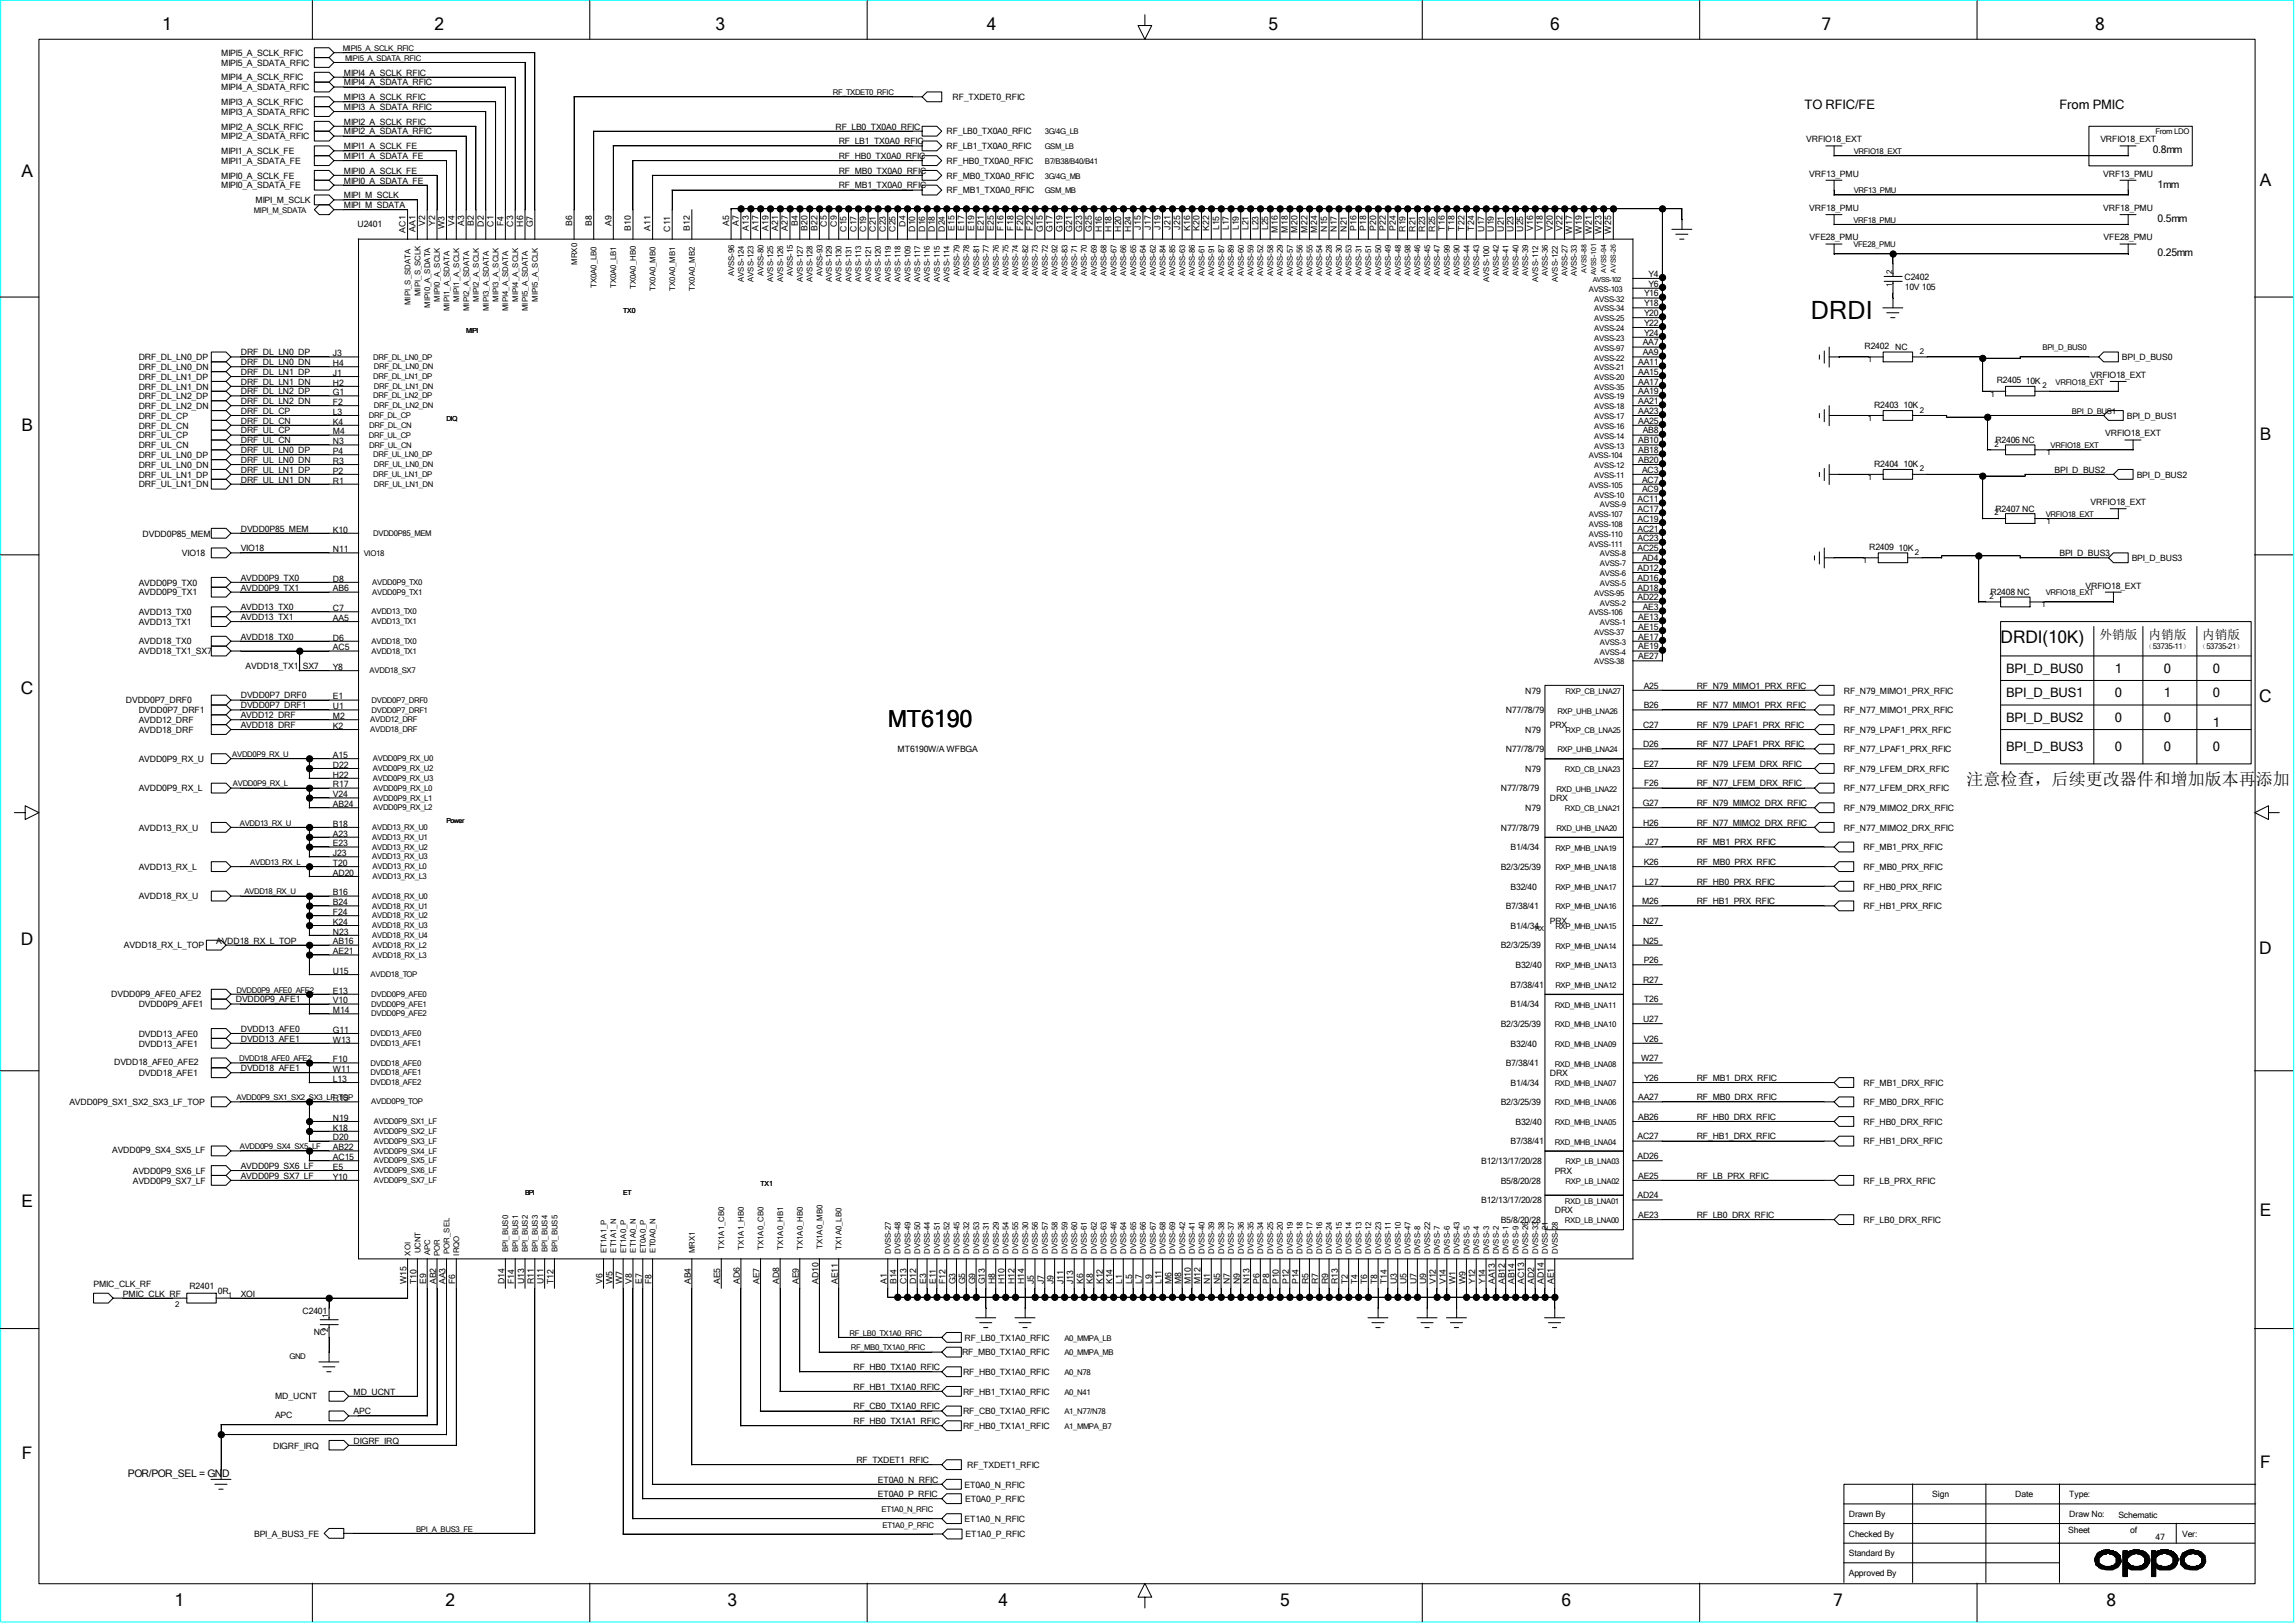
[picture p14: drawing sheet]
<svg xmlns="http://www.w3.org/2000/svg" width="297mm" height="210mm" viewBox="0 0 297 210" stroke-linecap="round" stroke-linejoin="round" font-family="sans-serif">
<defs><g id="words">
<text font-size="3.3" x="234.4" y="41.2">DRDI</text>
<text font-size="3" x="114.9" y="94">MT6190</text>
<g font-size="2.2">
<text x="21" y="3.9">1</text>
<text x="56.2" y="3.9">2</text>
<text x="92.6" y="3.9">3</text>
<text x="127.7" y="3.9">4</text>
<text x="164.2" y="3.9">5</text>
<text x="200.6" y="3.9">6</text>
<text x="235.8" y="3.9">7</text>
<text x="271.1" y="3.9">8</text>
<text x="2.8" y="22.9">A</text>
<text x="292.5" y="24.1">A</text>
<text x="2.8" y="55.8">B</text>
<text x="292.5" y="57">B</text>
<text x="258.9" y="83.1">DRDI(10K)</text>
<text x="2.7" y="89.7">C</text>
<text x="292.4" y="90.8">C</text>
<text x="254.5" y="101.5">注意检查，后续更改器件和增加版本再添加</text>
<text x="2.7" y="122.3">D</text>
<text x="292.4" y="123.5">D</text>
<text x="2.8" y="156.2">E</text>
<text x="292.5" y="157.4">E</text>
<text x="2.8" y="188.8">F</text>
<text x="292.5" y="189.9">F</text>
<text x="22.6" y="207.9">1</text>
<text x="57.7" y="207.9">2</text>
<text x="94.1" y="207.9">3</text>
<text x="129.2" y="207.9">4</text>
<text x="165.7" y="207.9">5</text>
<text x="202.1" y="207.9">6</text>
<text x="237.2" y="207.9">7</text>
<text x="272.6" y="207.9">8</text>
</g>
<g font-size="1.7">
<text x="233.6" y="14.1">TO RFIC/FE</text>
<text x="266.5" y="14.1">From PMIC</text>
<text x="271.7" y="82.6">外销版</text>
<text x="278" y="82.6">内销版</text>
<text x="285" y="82.6">内销版</text>
<text x="259.6" y="87.1">BPI_D_BUS0</text>
<text x="273.7" y="87.1">1</text>
<text x="280" y="87.1">0</text>
<text x="286.4" y="87.1">0</text>
<text x="259.6" y="90.3">BPI_D_BUS1</text>
<text x="259.6" y="93.4">BPI_D_BUS2</text>
<text x="273.7" y="90.3">0</text>
<text x="273.7" y="93.4">0</text>
<text x="280" y="90.3">1</text>
<text x="280" y="93.4">0</text>
<text x="286.4" y="94.1">1</text>
<text x="286.4" y="90.3">0</text>
<text x="259.6" y="97.2">BPI_D_BUS3</text>
<text x="273.7" y="97.2">0</text>
<text x="280" y="97.2">0</text>
<text x="286.4" y="97.2">0</text>
</g>
<g font-size="1.3">
<text x="278.6" y="19.9">0.8mm</text>
<text x="279.2" y="28.7">0.5mm</text>
<text x="279.2" y="24.3">1mm</text>
<text x="279.2" y="33.2">0.25mm</text>
<text x="16.6" y="191.1">POR/POR_SEL = GND</text>
</g>
<g font-size="1.1">
<text x="28.6" y="10.4">MIPI4_A_SCLK_RFIC</text>
<text x="28.6" y="11.7">MIPI4_A_SDATA_RFIC</text>
<text x="28.6" y="7.2">MIPI5_A_SCLK_RFIC</text>
<text x="28.6" y="8.5">MIPI5_A_SDATA_RFIC</text>
<text x="44.5" y="9.8">MIPI4_A_SCLK_RFIC</text>
<text x="44.5" y="11">MIPI4_A_SDATA_RFIC</text>
<text x="28.6" y="14.9">MIPI3_A_SDATA_RFIC</text>
<text x="28.6" y="13.6">MIPI3_A_SCLK_RFIC</text>
<text x="28.6" y="16.8">MIPI2_A_SCLK_RFIC</text>
<text x="44.5" y="16.1">MIPI2_A_SCLK_RFIC</text>
<text x="44.5" y="17.4">MIPI2_A_SDATA_RFIC</text>
<text x="44.5" y="13">MIPI3_A_SCLK_RFIC</text>
<text x="44.5" y="14.2">MIPI3_A_SDATA_RFIC</text>
<text x="108.1" y="16.8">RF_LB0_TX0A0_RFIC</text>
<text x="122.5" y="17.4">RF_LB0_TX0A0_RFIC</text>
<text x="123.3" y="13">RF_TXDET0_RFIC</text>
<text x="28.6" y="18">MIPI2_A_SDATA_RFIC</text>
<text x="28.6" y="21.2">MIPI1_A_SDATA_FE</text>
<text x="28.6" y="19.9">MIPI1_A_SCLK_FE</text>
<text x="28.6" y="23.1">MIPI0_A_SCLK_FE</text>
<text x="44.5" y="23.7">MIPI0_A_SDATA_FE</text>
<text x="44.5" y="22.5">MIPI0_A_SCLK_FE</text>
<text x="44.5" y="19.3">MIPI1_A_SCLK_FE</text>
<text x="44.5" y="20.6">MIPI1_A_SDATA_FE</text>
<text x="108.5" y="22.5">RF_MB0_TX0A0_RFIC</text>
<text x="108.5" y="18.7">RF_LB1_TX0A0_RFIC</text>
<text x="108.5" y="20.6">RF_HB0_TX0A0_RFIC</text>
<text x="122.5" y="19.3">RF_LB1_TX0A0_RFIC</text>
<text x="122.5" y="21.2">RF_HB0_TX0A0_RFIC</text>
<text x="122.5" y="23.1">RF_MB0_TX0A0_RFIC</text>
<text x="233.8" y="18.4">VRFIO18_EXT</text>
<text x="234.1" y="22.9">VRF13_PMU</text>
<text x="271.8" y="18.4">VRFIO18_EXT</text>
<text x="272.2" y="22.9">VRF13_PMU</text>
<text x="28.6" y="24.4">MIPI0_A_SDATA_FE</text>
<text x="33.1" y="26.3">MIPI_M_SCLK</text>
<text x="44.5" y="26.9">MIPI_M_SDATA</text>
<text x="44.5" y="25.7">MIPI_M_SCLK</text>
<text x="46.3" y="29.3">U2401</text>
<text x="55" y="29.3" transform="rotate(-90 55 29.3)">V2</text>
<text x="56.3" y="29.3" transform="rotate(-90 56.3 29.3)">Y2</text>
<text x="57.5" y="29.6" transform="rotate(-90 57.5 29.6)">W3</text>
<text x="58.8" y="29.3" transform="rotate(-90 58.8 29.3)">V4</text>
<text x="60.1" y="29.3" transform="rotate(-90 60.1 29.3)">A3</text>
<text x="61.3" y="29.3" transform="rotate(-90 61.3 29.3)">B2</text>
<text x="62.6" y="29.3" transform="rotate(-90 62.6 29.3)">D2</text>
<text x="63.9" y="29.3" transform="rotate(-90 63.9 29.3)">C1</text>
<text x="65.1" y="29.2" transform="rotate(-90 65.1 29.2)">F4</text>
<text x="66.4" y="29.3" transform="rotate(-90 66.4 29.3)">C3</text>
<text x="67.7" y="29.3" transform="rotate(-90 67.7 29.3)">H6</text>
<text x="69" y="29.4" transform="rotate(-90 69 29.4)">G7</text>
<text x="74" y="29.3" transform="rotate(-90 74 29.3)">B6</text>
<text x="76.6" y="29.3" transform="rotate(-90 76.6 29.3)">B8</text>
<text x="79.1" y="29.3" transform="rotate(-90 79.1 29.3)">A9</text>
<text x="81.7" y="29.9" transform="rotate(-90 81.7 29.9)">B10</text>
<text x="84.2" y="29.9" transform="rotate(-90 84.2 29.9)">A11</text>
<text x="86.7" y="30" transform="rotate(-90 86.7 30)">C11</text>
<text x="89.3" y="29.9" transform="rotate(-90 89.3 29.9)">B12</text>
<text x="94.4" y="29.3" transform="rotate(-90 94.4 29.3)">A5</text>
<text x="95.6" y="29.3" transform="rotate(-90 95.6 29.3)">A7</text>
<text x="96.9" y="29.9" transform="rotate(-90 96.9 29.9)">A13</text>
<text x="98.2" y="29.9" transform="rotate(-90 98.2 29.9)">A17</text>
<text x="99.4" y="29.9" transform="rotate(-90 99.4 29.9)">A19</text>
<text x="100.7" y="29.9" transform="rotate(-90 100.7 29.9)">A21</text>
<text x="102" y="29.9" transform="rotate(-90 102 29.9)">A27</text>
<text x="103.2" y="29.3" transform="rotate(-90 103.2 29.3)">B4</text>
<text x="104.5" y="29.9" transform="rotate(-90 104.5 29.9)">B20</text>
<text x="105.8" y="29.9" transform="rotate(-90 105.8 29.9)">B22</text>
<text x="107" y="29.3" transform="rotate(-90 107 29.3)">C5</text>
<text x="108.3" y="29.3" transform="rotate(-90 108.3 29.3)">C9</text>
<text x="108.5" y="24.4">RF_MB1_TX0A0_RFIC</text>
<text x="109.6" y="30" transform="rotate(-90 109.6 30)">C15</text>
<text x="110.8" y="30" transform="rotate(-90 110.8 30)">C17</text>
<text x="112.1" y="30" transform="rotate(-90 112.1 30)">C19</text>
<text x="113.4" y="30" transform="rotate(-90 113.4 30)">C21</text>
<text x="114.6" y="30" transform="rotate(-90 114.6 30)">C23</text>
<text x="115.9" y="30" transform="rotate(-90 115.9 30)">C25</text>
<text x="117.2" y="29.3" transform="rotate(-90 117.2 29.3)">D4</text>
<text x="118.4" y="30" transform="rotate(-90 118.4 30)">D10</text>
<text x="119.7" y="30" transform="rotate(-90 119.7 30)">D16</text>
<text x="121" y="30" transform="rotate(-90 121 30)">D18</text>
<text x="122.3" y="30" transform="rotate(-90 122.3 30)">D24</text>
<text x="122.5" y="25">RF_MB1_TX0A0_RFIC</text>
<text x="123.5" y="29.9" transform="rotate(-90 123.5 29.9)">E15</text>
<text x="124.8" y="29.9" transform="rotate(-90 124.8 29.9)">E17</text>
<text x="126.1" y="29.9" transform="rotate(-90 126.1 29.9)">E19</text>
<text x="127.3" y="29.9" transform="rotate(-90 127.3 29.9)">E21</text>
<text x="128.6" y="29.9" transform="rotate(-90 128.6 29.9)">E25</text>
<text x="129.9" y="29.8" transform="rotate(-90 129.9 29.8)">F16</text>
<text x="131.1" y="29.8" transform="rotate(-90 131.1 29.8)">F18</text>
<text x="132.4" y="29.8" transform="rotate(-90 132.4 29.8)">F20</text>
<text x="133.7" y="29.8" transform="rotate(-90 133.7 29.8)">F22</text>
<text x="142.6" y="30" transform="rotate(-90 142.6 30)">H16</text>
<text x="143.8" y="30" transform="rotate(-90 143.8 30)">H18</text>
<text x="145.1" y="30" transform="rotate(-90 145.1 30)">H20</text>
<text x="146.4" y="30" transform="rotate(-90 146.4 30)">H24</text>
<text x="147.7" y="29.7" transform="rotate(-90 147.7 29.7)">J15</text>
<text x="148.9" y="29.7" transform="rotate(-90 148.9 29.7)">J17</text>
<text x="150.2" y="29.7" transform="rotate(-90 150.2 29.7)">J19</text>
<text x="151.5" y="29.7" transform="rotate(-90 151.5 29.7)">J21</text>
<text x="152.7" y="29.7" transform="rotate(-90 152.7 29.7)">J25</text>
<text x="154" y="29.9" transform="rotate(-90 154 29.9)">K16</text>
<text x="155.2" y="29.9" transform="rotate(-90 155.2 29.9)">K20</text>
<text x="156.5" y="29.9" transform="rotate(-90 156.5 29.9)">K22</text>
<text x="157.8" y="29.8" transform="rotate(-90 157.8 29.8)">L15</text>
<text x="159" y="29.8" transform="rotate(-90 159 29.8)">L17</text>
<text x="160.3" y="29.8" transform="rotate(-90 160.3 29.8)">L19</text>
<text x="161.6" y="29.8" transform="rotate(-90 161.6 29.8)">L21</text>
<text x="162.9" y="29.8" transform="rotate(-90 162.9 29.8)">L23</text>
<text x="164.1" y="29.8" transform="rotate(-90 164.1 29.8)">L25</text>
<text x="171.7" y="30" transform="rotate(-90 171.7 30)">N15</text>
<text x="173" y="30" transform="rotate(-90 173 30)">N17</text>
<text x="174.3" y="30" transform="rotate(-90 174.3 30)">N21</text>
<text x="175.6" y="29.9" transform="rotate(-90 175.6 29.9)">P16</text>
<text x="176.8" y="29.9" transform="rotate(-90 176.8 29.9)">P18</text>
<text x="178.1" y="29.9" transform="rotate(-90 178.1 29.9)">P20</text>
<text x="179.4" y="29.9" transform="rotate(-90 179.4 29.9)">P22</text>
<text x="180.6" y="29.9" transform="rotate(-90 180.6 29.9)">P24</text>
<text x="181.9" y="30" transform="rotate(-90 181.9 30)">R19</text>
<text x="183.2" y="30" transform="rotate(-90 183.2 30)">R21</text>
<text x="184.4" y="30" transform="rotate(-90 184.4 30)">R23</text>
<text x="185.7" y="30" transform="rotate(-90 185.7 30)">R25</text>
<text x="187" y="29.8" transform="rotate(-90 187 29.8)">T16</text>
<text x="188.3" y="29.8" transform="rotate(-90 188.3 29.8)">T18</text>
<text x="189.5" y="29.8" transform="rotate(-90 189.5 29.8)">T22</text>
<text x="190.8" y="29.8" transform="rotate(-90 190.8 29.8)">T24</text>
<text x="192.1" y="30" transform="rotate(-90 192.1 30)">U17</text>
<text x="193.3" y="30" transform="rotate(-90 193.3 30)">U19</text>
<text x="194.6" y="30" transform="rotate(-90 194.6 30)">U21</text>
<text x="195.9" y="30" transform="rotate(-90 195.9 30)">U23</text>
<text x="197.1" y="30" transform="rotate(-90 197.1 30)">U25</text>
<text x="198.4" y="29.9" transform="rotate(-90 198.4 29.9)">V16</text>
<text x="199.7" y="29.9" transform="rotate(-90 199.7 29.9)">V18</text>
<text x="201" y="29.9" transform="rotate(-90 201 29.9)">V20</text>
<text x="202.2" y="29.9" transform="rotate(-90 202.2 29.9)">V22</text>
<text x="234.1" y="27.3">VRF18_PMU</text>
<text x="272.2" y="27.3">VRF18_PMU</text>
<text x="52.5" y="30.1" transform="rotate(-90 52.5 30.1)">AC1</text>
<text x="53.8" y="30.1" transform="rotate(-90 53.8 30.1)">AA1</text>
<text x="135" y="30.1" transform="rotate(-90 135 30.1)">G15</text>
<text x="136.2" y="30.1" transform="rotate(-90 136.2 30.1)">G17</text>
<text x="137.5" y="30.1" transform="rotate(-90 137.5 30.1)">G19</text>
<text x="138.8" y="30.1" transform="rotate(-90 138.8 30.1)">G21</text>
<text x="140" y="30.1" transform="rotate(-90 140 30.1)">G23</text>
<text x="141.3" y="30.1" transform="rotate(-90 141.3 30.1)">G25</text>
<text x="165.4" y="30.1" transform="rotate(-90 165.4 30.1)">M16</text>
<text x="166.7" y="30.1" transform="rotate(-90 166.7 30.1)">M18</text>
<text x="167.9" y="30.1" transform="rotate(-90 167.9 30.1)">M20</text>
<text x="169.2" y="30.1" transform="rotate(-90 169.2 30.1)">M22</text>
<text x="170.5" y="30.1" transform="rotate(-90 170.5 30.1)">M24</text>
<text x="203.5" y="30.2" transform="rotate(-90 203.5 30.2)">W17</text>
<text x="204.7" y="30.2" transform="rotate(-90 204.7 30.2)">W19</text>
<text x="206" y="30.2" transform="rotate(-90 206 30.2)">W21</text>
<text x="207.3" y="30.2" transform="rotate(-90 207.3 30.2)">W23</text>
<text x="208.5" y="30.2" transform="rotate(-90 208.5 30.2)">W25</text>
<text x="213.4" y="35.8">Y4</text>
<text x="234.2" y="31.1">VFE28_PMU</text>
<text x="272.2" y="31.1">VFE28_PMU</text>
<text x="212.8" y="40.9">Y20</text>
<text x="212.8" y="39.6">Y18</text>
<text x="212.8" y="38.4">Y16</text>
<text x="213.4" y="37.1">Y6</text>
<text x="246.5" y="36.2">C2402</text>
<text x="246.5" y="37.5">10V 105</text>
<text x="17.9" y="46.6">DRF_DL_LN0_DP</text>
<text x="17.9" y="47.9">DRF_DL_LN0_DN</text>
<text x="31.2" y="47.2">DRF_DL_LN0_DN</text>
<text x="31.2" y="46">DRF_DL_LN0_DP</text>
<text x="43.1" y="47.4">H4</text>
<text x="43.1" y="46.1">J3</text>
<text x="212" y="47.2">AA11</text>
<text x="212.6" y="46">AA9</text>
<text x="212.6" y="44.7">AA7</text>
<text x="212.8" y="43.4">Y24</text>
<text x="212.8" y="42.2">Y22</text>
<text x="241.3" y="45.2">R2402 NC</text>
<text x="274.6" y="46.6">BPI_D_BUS0</text>
<text x="17.9" y="49.1">DRF_DL_LN1_DP</text>
<text x="17.9" y="50.4">DRF_DL_LN1_DN</text>
<text x="17.9" y="52.9">DRF_DL_LN2_DN</text>
<text x="17.9" y="51.6">DRF_DL_LN2_DP</text>
<text x="31.2" y="51">DRF_DL_LN2_DP</text>
<text x="31.2" y="52.3">DRF_DL_LN2_DN</text>
<text x="31.2" y="49.8">DRF_DL_LN1_DN</text>
<text x="31.2" y="48.5">DRF_DL_LN1_DP</text>
<text x="31.2" y="53.6">DRF_DL_CP</text>
<text x="43.1" y="53.7">L3</text>
<text x="43.1" y="49.9">H2</text>
<text x="43.1" y="48.6">J1</text>
<text x="43.1" y="52.4">F2</text>
<text x="43.1" y="51.1">G1</text>
<text x="212" y="53.6">AA23</text>
<text x="212" y="52.3">AA21</text>
<text x="212" y="51">AA19</text>
<text x="212" y="48.5">AA15</text>
<text x="212" y="49.8">AA17</text>
<text x="242.5" y="52.7">R2403</text>
<text x="246.3" y="52.8">10K</text>
<text x="258.4" y="49.6">R2405</text>
<text x="262.2" y="49.7">10K</text>
<text x="270.6" y="48.9">VRFIO18_EXT</text>
<text x="17.9" y="55.5">DRF_DL_CN</text>
<text x="17.9" y="54.2">DRF_DL_CP</text>
<text x="17.9" y="58">DRF_UL_CN</text>
<text x="17.9" y="56.7">DRF_UL_CP</text>
<text x="17.9" y="59.3">DRF_UL_LN0_DP</text>
<text x="31.2" y="54.8">DRF_DL_CN</text>
<text x="31.2" y="58.6">DRF_UL_LN0_DP</text>
<text x="31.2" y="57.4">DRF_UL_CN</text>
<text x="31.2" y="56.1">DRF_UL_CP</text>
<text x="31.2" y="59.9">DRF_UL_LN0_DN</text>
<text x="43.1" y="58.8">P4</text>
<text x="43.1" y="57.5">N3</text>
<text x="43.1" y="56.2">M4</text>
<text x="43.1" y="54.9">K4</text>
<text x="212" y="58.6">AB18</text>
<text x="212" y="59.9">AB20</text>
<text x="212" y="57.4">AB10</text>
<text x="212" y="54.8">AA25</text>
<text x="212.6" y="56.1">AB8</text>
<text x="258.2" y="57.3">R2406 NC</text>
<text x="272.5" y="56.5">VRFIO18_EXT</text>
<text x="275.3" y="54.2">BPI_D_BUS1</text>
<text x="17.9" y="60.5">DRF_UL_LN0_DN</text>
<text x="17.9" y="61.8">DRF_UL_LN1_DP</text>
<text x="17.9" y="63.1">DRF_UL_LN1_DN</text>
<text x="31.2" y="61.2">DRF_UL_LN1_DP</text>
<text x="31.2" y="62.4">DRF_UL_LN1_DN</text>
<text x="43.1" y="60">R3</text>
<text x="43.1" y="62.6">R1</text>
<text x="43.1" y="61.3">P2</text>
<text x="211.9" y="65">AC11</text>
<text x="212.5" y="62.4">AC7</text>
<text x="212.5" y="63.7">AC9</text>
<text x="212.5" y="61.2">AC3</text>
<text x="242.5" y="60.4">R2404</text>
<text x="246.3" y="60.5">10K</text>
<text x="265.9" y="61.2">BPI_D_BUS2</text>
<text x="270.6" y="65.4">VRFIO18_EXT</text>
<text x="276.5" y="61.8">BPI_D_BUS2</text>
<text x="18.5" y="69.4">DVDD0P85_MEM</text>
<text x="23.5" y="72">VIO18</text>
<text x="31.2" y="68.8">DVDD0P85_MEM</text>
<text x="31.2" y="71.3">VIO18</text>
<text x="43.1" y="71.5">N11</text>
<text x="43.1" y="68.9">K10</text>
<text x="211.9" y="70.1">AC23</text>
<text x="211.9" y="68.8">AC21</text>
<text x="211.9" y="67.5">AC19</text>
<text x="211.9" y="66.3">AC17</text>
<text x="211.9" y="71.3">AC25</text>
<text x="241.9" y="71.2">R2409</text>
<text x="245.7" y="71.2">10K</text>
<text x="258.2" y="66.2">R2407 NC</text>
<text x="266.5" y="72">BPI_D_BUS3</text>
<text x="17.9" y="75.8">AVDD0P9_TX0</text>
<text x="17.9" y="77">AVDD0P9_TX1</text>
<text x="31.2" y="75.1">AVDD0P9_TX0</text>
<text x="31.2" y="76.4">AVDD0P9_TX1</text>
<text x="43.1" y="76.5">AB6</text>
<text x="43.1" y="75.3">D8</text>
<text x="211.9" y="77.7">AD22</text>
<text x="211.9" y="75.1">AD16</text>
<text x="211.9" y="73.9">AD12</text>
<text x="211.9" y="76.4">AD18</text>
<text x="212.5" y="72.6">AD4</text>
<text x="257.6" y="77">R2408 NC</text>
<text x="269.9" y="76.2">VRFIO18_EXT</text>
<text x="275.9" y="72.6">BPI_D_BUS3</text>
<text x="17.9" y="79.6">AVDD13_TX0</text>
<text x="17.9" y="80.9">AVDD13_TX1</text>
<text x="17.9" y="83.4">AVDD18_TX0</text>
<text x="31.2" y="80.2">AVDD13_TX1</text>
<text x="31.2" y="79">AVDD13_TX0</text>
<text x="31.2" y="82.8">AVDD18_TX0</text>
<text x="43.1" y="82.9">D6</text>
<text x="43.1" y="80.3">AA5</text>
<text x="43.1" y="79.1">C7</text>
<text x="212" y="82.8">AE17</text>
<text x="212" y="80.2">AE13</text>
<text x="212" y="81.5">AE15</text>
<text x="212.6" y="79">AE3</text>
<text x="17.9" y="84.7">AVDD18_TX1_SX7</text>
<text x="31.8" y="86.6">AVDD18_TX1_SX7</text>
<text x="43.1" y="84.2">AC5</text>
<text x="43.1" y="86.7">Y8</text>
<text x="197.4" y="89.7">N79</text>
<text x="212" y="85.3">AE27</text>
<text x="212" y="84">AE19</text>
<text x="212.7" y="89.1">A25</text>
<text x="219.6" y="89.1">RF_N79_MIMO1_PRX_RFIC</text>
<text x="238.6" y="89.7">RF_N79_MIMO1_PRX_RFIC</text>
<text x="16.3" y="91">DVDD0P7_DRF0</text>
<text x="17.9" y="92.3">DVDD0P7_DRF1</text>
<text x="17.9" y="93.6">AVDD12_DRF</text>
<text x="17.9" y="94.8">AVDD18_DRF</text>
<text x="31.2" y="94.2">AVDD18_DRF</text>
<text x="31.2" y="91.7">DVDD0P7_DRF1</text>
<text x="31.2" y="90.4">DVDD0P7_DRF0</text>
<text x="31.2" y="92.9">AVDD12_DRF</text>
<text x="43.1" y="93">M2</text>
<text x="43.1" y="94.3">K2</text>
<text x="43.1" y="91.8">U1</text>
<text x="43.1" y="90.5">E1</text>
<text x="194.9" y="92.3">N77/78/79</text>
<text x="197.4" y="94.8">N79</text>
<text x="200.6" y="94.2">PRX</text>
<text x="212.6" y="94.2">C27</text>
<text x="212.7" y="91.7">B26</text>
<text x="219.6" y="94.2">RF_N79_LPAF1_PRX_RFIC</text>
<text x="219.6" y="91.7">RF_N77_MIMO1_PRX_RFIC</text>
<text x="238.6" y="94.8">RF_N79_LPAF1_PRX_RFIC</text>
<text x="238.6" y="92.3">RF_N77_MIMO1_PRX_RFIC</text>
<text x="17.9" y="98.6">AVDD0P9_RX_U</text>
<text x="43.1" y="101.9">R17</text>
<text x="43.1" y="100.6">H22</text>
<text x="43.1" y="99.4">D22</text>
<text x="43.1" y="98.1">A15</text>
<text x="116.2" y="97.4">MT6190W/A WFBGA</text>
<text x="194.9" y="97.3">N77/78/79</text>
<text x="197.4" y="99.9">N79</text>
<text x="212.6" y="96.7">D26</text>
<text x="212.7" y="99.2">E27</text>
<text x="212.8" y="101.8">F26</text>
<text x="219.6" y="96.7">RF_N77_LPAF1_PRX_RFIC</text>
<text x="219.6" y="99.2">RF_N79_LFEM_DRX_RFIC</text>
<text x="219.6" y="101.8">RF_N77_LFEM_DRX_RFIC</text>
<text x="238.6" y="97.3">RF_N77_LPAF1_PRX_RFIC</text>
<text x="238.6" y="99.9">RF_N79_LFEM_DRX_RFIC</text>
<text x="17.9" y="102.4">AVDD0P9_RX_L</text>
<text x="17.9" y="107.5">AVDD13_RX_U</text>
<text x="43.1" y="107">B18</text>
<text x="43.1" y="104.4">AB24</text>
<text x="43.1" y="103.2">V24</text>
<text x="194.2" y="102.4">N77/78/79</text>
<text x="194.2" y="107.5">N77/78/79</text>
<text x="197.4" y="104.9">N79</text>
<text x="200.6" y="103.7">DRX</text>
<text x="212.6" y="104.3">G27</text>
<text x="212.6" y="106.8">H26</text>
<text x="219.6" y="104.3">RF_N79_MIMO2_DRX_RFIC</text>
<text x="219.6" y="106.8">RF_N77_MIMO2_DRX_RFIC</text>
<text x="238.6" y="102.4">RF_N77_LFEM_DRX_RFIC</text>
<text x="238.6" y="104.9">RF_N79_MIMO2_DRX_RFIC</text>
<text x="238.6" y="107.5">RF_N77_MIMO2_DRX_RFIC</text>
<text x="17.9" y="112.6">AVDD13_RX_L</text>
<text x="43.1" y="113.3">AD20</text>
<text x="43.1" y="112.1">T20</text>
<text x="43.1" y="110.8">J23</text>
<text x="43.1" y="109.5">E23</text>
<text x="43.1" y="108.2">A23</text>
<text x="194.2" y="112.6">B2/3/25/39</text>
<text x="195.5" y="110">B1/4/34</text>
<text x="212.7" y="111.9">K26</text>
<text x="212.9" y="109.4">J27</text>
<text x="219.6" y="109.4">RF_MB1_PRX_RFIC</text>
<text x="219.6" y="111.9">RF_MB0_PRX_RFIC</text>
<text x="241.2" y="110">RF_MB1_PRX_RFIC</text>
<text x="241.2" y="112.6">RF_MB0_PRX_RFIC</text>
<text x="17.9" y="116.4">AVDD18_RX_U</text>
<text x="43.1" y="119.7">K24</text>
<text x="43.1" y="118.4">F24</text>
<text x="43.1" y="117.1">B24</text>
<text x="43.1" y="115.9">B16</text>
<text x="194.9" y="117.6">B7/38/41</text>
<text x="195.5" y="115.1">B32/40</text>
<text x="200.6" y="119.5">PRX</text>
<text x="212.5" y="117">M26</text>
<text x="212.6" y="119.5">N27</text>
<text x="212.9" y="114.5">L27</text>
<text x="219.6" y="117">RF_HB1_PRX_RFIC</text>
<text x="219.6" y="114.5">RF_HB0_PRX_RFIC</text>
<text x="241.2" y="115.1">RF_HB0_PRX_RFIC</text>
<text x="241.2" y="117.6">RF_HB1_PRX_RFIC</text>
<text x="16" y="122.7">AVDD18_RX_L_TOP</text>
<text x="28" y="122.1">AVDD18_RX_L_TOP</text>
<text x="43.1" y="123.5">AE21</text>
<text x="43.1" y="122.2">AB16</text>
<text x="43.1" y="120.9">N23</text>
<text x="194.2" y="122.7">B2/3/25/39</text>
<text x="195.5" y="120.2">B1/4/34</text>
<text x="196.1" y="125.3">B32/40</text>
<text x="212.6" y="122.1">N25</text>
<text x="212.7" y="124.6">P26</text>
<text x="14.4" y="129.1">DVDD0P9_AFE0_AFE2</text>
<text x="17.9" y="130.3">DVDD0P9_AFE1</text>
<text x="30.5" y="129.7">DVDD0P9_AFE1</text>
<text x="43.1" y="131.1">M14</text>
<text x="43.1" y="129.8">V10</text>
<text x="43.1" y="128.6">E13</text>
<text x="43.1" y="126">U15</text>
<text x="195.5" y="127.8">B7/38/41</text>
<text x="195.5" y="130.3">B1/4/34</text>
<text x="212.6" y="127.2">R27</text>
<text x="212.8" y="129.7">T26</text>
<text x="14.8" y="137.8">DVDD18_AFE0_AFE2</text>
<text x="17.9" y="134.2">DVDD13_AFE0</text>
<text x="17.9" y="135.4">DVDD13_AFE1</text>
<text x="31.2" y="133.5">DVDD13_AFE0</text>
<text x="31.2" y="134.8">DVDD13_AFE1</text>
<text x="43.1" y="137.5">F10</text>
<text x="43.1" y="134.9">W13</text>
<text x="43.1" y="133.6">G11</text>
<text x="194.2" y="132.9">B2/3/25/39</text>
<text x="194.9" y="138">B7/38/41</text>
<text x="195.5" y="135.4">B32/40</text>
<text x="212.4" y="137.3">W27</text>
<text x="212.6" y="132.2">U27</text>
<text x="212.7" y="134.8">V26</text>
<text x="9" y="143">AVDD0P9_SX1_SX2_SX3_LF_TOP</text>
<text x="17.9" y="139.2">DVDD18_AFE1</text>
<text x="31.2" y="138.6">DVDD18_AFE1</text>
<text x="43.1" y="140">L13</text>
<text x="43.1" y="138.7">W11</text>
<text x="43.1" y="142.5">R15</text>
<text x="194.2" y="143">B2/3/25/39</text>
<text x="195.5" y="140.5">B1/4/34</text>
<text x="200.6" y="139.2">DRX</text>
<text x="212" y="142.4">AA27</text>
<text x="212.8" y="139.9">Y26</text>
<text x="219.6" y="142.4">RF_MB0_DRX_RFIC</text>
<text x="219.6" y="139.9">RF_MB1_DRX_RFIC</text>
<text x="241.2" y="140.5">RF_MB1_DRX_RFIC</text>
<text x="241.2" y="143">RF_MB0_DRX_RFIC</text>
<text x="14.5" y="149.2">AVDD0P9_SX4_SX5_LF</text>
<text x="43.1" y="148.8">AB22</text>
<text x="43.1" y="147.6">D20</text>
<text x="43.1" y="146.3">K18</text>
<text x="43.1" y="145">N19</text>
<text x="195.5" y="148.1">B7/38/41</text>
<text x="196.1" y="145.5">B32/40</text>
<text x="211.9" y="150">AD26</text>
<text x="211.9" y="147.4">AC27</text>
<text x="212" y="144.9">AB26</text>
<text x="219.6" y="144.9">RF_HB0_DRX_RFIC</text>
<text x="219.6" y="147.4">RF_HB1_DRX_RFIC</text>
<text x="241.2" y="145.5">RF_HB0_DRX_RFIC</text>
<text x="241.2" y="148.1">RF_HB1_DRX_RFIC</text>
<text x="17.2" y="151.9">AVDD0P9_SX6_LF</text>
<text x="17.2" y="153.2">AVDD0P9_SX7_LF</text>
<text x="31.2" y="152.5">AVDD0P9_SX7_LF</text>
<text x="31.2" y="151.3">AVDD0P9_SX6_LF</text>
<text x="43.1" y="152.7">Y10</text>
<text x="43.1" y="151.4">E5</text>
<text x="43.1" y="150.1">AC15</text>
<text x="191.7" y="150.6">B12/13/17/20/28</text>
<text x="191.7" y="155.7">B12/13/17/20/28</text>
<text x="194.2" y="153.2">B5/8/20/28</text>
<text x="201.2" y="151.9">PRX</text>
<text x="211.9" y="155.1">AD24</text>
<text x="212" y="152.5">AE25</text>
<text x="219.6" y="152.5">RF_LB_PRX_RFIC</text>
<text x="241.2" y="153.2">RF_LB_PRX_RFIC</text>
<text x="194.2" y="158.2">B5/8/20/28</text>
<text x="201.2" y="157">DRX</text>
<text x="212" y="157.6">AE23</text>
<text x="219.6" y="157.6">RF_LB0_DRX_RFIC</text>
<text x="241.2" y="158.2">RF_LB0_DRX_RFIC</text>
<text x="12.1" y="166.5">PMIC_CLK_RF</text>
<text x="15.9" y="167.8">PMIC_CLK_RF</text>
<text x="24.5" y="166.8">R2401</text>
<text x="28.2" y="167.4">0R</text>
<text x="31.2" y="167.8">XOI</text>
<text x="52.6" y="166.2" transform="rotate(-90 52.6 166.2)">W15</text>
<text x="53.9" y="166.2" transform="rotate(-90 53.9 166.2)">T10</text>
<text x="55.2" y="166.2" transform="rotate(-90 55.2 166.2)">E9</text>
<text x="56.4" y="166.2" transform="rotate(-90 56.4 166.2)">AB2</text>
<text x="57.7" y="166.2" transform="rotate(-90 57.7 166.2)">AA3</text>
<text x="58.9" y="166.2" transform="rotate(-90 58.9 166.2)">F6</text>
<text x="65.3" y="166.2" transform="rotate(-90 65.3 166.2)">D14</text>
<text x="66.5" y="166.2" transform="rotate(-90 66.5 166.2)">F14</text>
<text x="67.8" y="166.2" transform="rotate(-90 67.8 166.2)">U13</text>
<text x="69.1" y="166.2" transform="rotate(-90 69.1 166.2)">R11</text>
<text x="70.4" y="166.2" transform="rotate(-90 70.4 166.2)">U11</text>
<text x="71.6" y="166.2" transform="rotate(-90 71.6 166.2)">T12</text>
<text x="78" y="166.2" transform="rotate(-90 78 166.2)">V6</text>
<text x="79.2" y="166.2" transform="rotate(-90 79.2 166.2)">W5</text>
<text x="80.5" y="166.2" transform="rotate(-90 80.5 166.2)">W7</text>
<text x="81.8" y="166.2" transform="rotate(-90 81.8 166.2)">V8</text>
<text x="83.1" y="166.2" transform="rotate(-90 83.1 166.2)">E7</text>
<text x="84.3" y="166.2" transform="rotate(-90 84.3 166.2)">F8</text>
<text x="89.4" y="166.2" transform="rotate(-90 89.4 166.2)">AB4</text>
<text x="93.2" y="166.2" transform="rotate(-90 93.2 166.2)">AE5</text>
<text x="95.8" y="166.2" transform="rotate(-90 95.8 166.2)">AD6</text>
<text x="98.3" y="166.2" transform="rotate(-90 98.3 166.2)">AE7</text>
<text x="100.8" y="166.2" transform="rotate(-90 100.8 166.2)">AD8</text>
<text x="103.4" y="166.2" transform="rotate(-90 103.4 166.2)">AE9</text>
<text x="105.9" y="166.2" transform="rotate(-90 105.9 166.2)">AD10</text>
<text x="108.4" y="166.2" transform="rotate(-90 108.4 166.2)">AE11</text>
<text x="114.8" y="166.2" transform="rotate(-90 114.8 166.2)">A1</text>
<text x="116" y="166.2" transform="rotate(-90 116 166.2)">B14</text>
<text x="117.3" y="166.2" transform="rotate(-90 117.3 166.2)">C13</text>
<text x="118.6" y="166.2" transform="rotate(-90 118.6 166.2)">D12</text>
<text x="119.8" y="166.2" transform="rotate(-90 119.8 166.2)">E3</text>
<text x="121.1" y="166.2" transform="rotate(-90 121.1 166.2)">E11</text>
<text x="122.4" y="166.2" transform="rotate(-90 122.4 166.2)">F12</text>
<text x="123.7" y="166.2" transform="rotate(-90 123.7 166.2)">G3</text>
<text x="124.9" y="166.2" transform="rotate(-90 124.9 166.2)">G5</text>
<text x="126.2" y="166.2" transform="rotate(-90 126.2 166.2)">G9</text>
<text x="127.5" y="166.2" transform="rotate(-90 127.5 166.2)">G13</text>
<text x="128.7" y="166.2" transform="rotate(-90 128.7 166.2)">H8</text>
<text x="130" y="166.2" transform="rotate(-90 130 166.2)">H10</text>
<text x="131.3" y="166.2" transform="rotate(-90 131.3 166.2)">H12</text>
<text x="132.5" y="166.2" transform="rotate(-90 132.5 166.2)">H14</text>
<text x="133.8" y="166.2" transform="rotate(-90 133.8 166.2)">J5</text>
<text x="135.1" y="166.2" transform="rotate(-90 135.1 166.2)">J7</text>
<text x="136.4" y="166.2" transform="rotate(-90 136.4 166.2)">J9</text>
<text x="137.6" y="166.2" transform="rotate(-90 137.6 166.2)">J11</text>
<text x="138.9" y="166.2" transform="rotate(-90 138.9 166.2)">J13</text>
<text x="140.2" y="166.2" transform="rotate(-90 140.2 166.2)">K6</text>
<text x="141.4" y="166.2" transform="rotate(-90 141.4 166.2)">K8</text>
<text x="142.7" y="166.2" transform="rotate(-90 142.7 166.2)">K12</text>
<text x="144" y="166.2" transform="rotate(-90 144 166.2)">K14</text>
<text x="145.2" y="166.2" transform="rotate(-90 145.2 166.2)">L1</text>
<text x="146.5" y="166.2" transform="rotate(-90 146.5 166.2)">L5</text>
<text x="147.8" y="166.2" transform="rotate(-90 147.8 166.2)">L7</text>
<text x="149.1" y="166.2" transform="rotate(-90 149.1 166.2)">L9</text>
<text x="150.3" y="166.2" transform="rotate(-90 150.3 166.2)">L11</text>
<text x="151.6" y="166.2" transform="rotate(-90 151.6 166.2)">M6</text>
<text x="152.9" y="166.2" transform="rotate(-90 152.9 166.2)">M8</text>
<text x="154.1" y="166.2" transform="rotate(-90 154.1 166.2)">M10</text>
<text x="155.4" y="166.2" transform="rotate(-90 155.4 166.2)">M12</text>
<text x="156.6" y="166.2" transform="rotate(-90 156.6 166.2)">N1</text>
<text x="157.9" y="166.2" transform="rotate(-90 157.9 166.2)">N5</text>
<text x="159.2" y="166.2" transform="rotate(-90 159.2 166.2)">N7</text>
<text x="160.4" y="166.2" transform="rotate(-90 160.4 166.2)">N9</text>
<text x="161.7" y="166.2" transform="rotate(-90 161.7 166.2)">N13</text>
<text x="163" y="166.2" transform="rotate(-90 163 166.2)">P6</text>
<text x="164.3" y="166.2" transform="rotate(-90 164.3 166.2)">P8</text>
<text x="165.5" y="166.2" transform="rotate(-90 165.5 166.2)">P10</text>
<text x="166.8" y="166.2" transform="rotate(-90 166.8 166.2)">P12</text>
<text x="168.1" y="166.2" transform="rotate(-90 168.1 166.2)">P14</text>
<text x="169.3" y="166.2" transform="rotate(-90 169.3 166.2)">R5</text>
<text x="170.6" y="166.2" transform="rotate(-90 170.6 166.2)">R7</text>
<text x="171.9" y="166.2" transform="rotate(-90 171.9 166.2)">R9</text>
<text x="173.1" y="166.2" transform="rotate(-90 173.1 166.2)">R13</text>
<text x="174.4" y="166.2" transform="rotate(-90 174.4 166.2)">T2</text>
<text x="175.7" y="166.2" transform="rotate(-90 175.7 166.2)">T4</text>
<text x="177" y="166.2" transform="rotate(-90 177 166.2)">T6</text>
<text x="178.2" y="166.2" transform="rotate(-90 178.2 166.2)">T8</text>
<text x="179.5" y="166.2" transform="rotate(-90 179.5 166.2)">T14</text>
<text x="180.8" y="166.2" transform="rotate(-90 180.8 166.2)">U3</text>
<text x="182" y="166.2" transform="rotate(-90 182 166.2)">U5</text>
<text x="183.3" y="166.2" transform="rotate(-90 183.3 166.2)">U7</text>
<text x="184.6" y="166.2" transform="rotate(-90 184.6 166.2)">U9</text>
<text x="185.8" y="166.2" transform="rotate(-90 185.8 166.2)">V12</text>
<text x="187.1" y="166.2" transform="rotate(-90 187.1 166.2)">V14</text>
<text x="188.4" y="166.2" transform="rotate(-90 188.4 166.2)">W1</text>
<text x="189.7" y="166.2" transform="rotate(-90 189.7 166.2)">W9</text>
<text x="190.9" y="166.2" transform="rotate(-90 190.9 166.2)">Y12</text>
<text x="192.2" y="166.2" transform="rotate(-90 192.2 166.2)">Y14</text>
<text x="193.5" y="166.2" transform="rotate(-90 193.5 166.2)">AA13</text>
<text x="194.7" y="166.2" transform="rotate(-90 194.7 166.2)">AB12</text>
<text x="196" y="166.2" transform="rotate(-90 196 166.2)">AB14</text>
<text x="197.3" y="166.2" transform="rotate(-90 197.3 166.2)">AC13</text>
<text x="198.5" y="166.2" transform="rotate(-90 198.5 166.2)">AD2</text>
<text x="199.8" y="166.2" transform="rotate(-90 199.8 166.2)">AD14</text>
<text x="201.1" y="166.2" transform="rotate(-90 201.1 166.2)">AE1</text>
<text x="39.2" y="170.1">C2401</text>
<text x="40.6" y="172.7">NC</text>
<text x="124.8" y="173.5">RF_LB0_TX1A0_RFIC</text>
<text x="110.4" y="177.3">RF_HB0_TX1A0_RFIC</text>
<text x="110.4" y="179.8">RF_HB1_TX1A0_RFIC</text>
<text x="124.5" y="175.4">RF_MB0_TX1A0_RFIC</text>
<text x="124.6" y="177.9">RF_HB0_TX1A0_RFIC</text>
<text x="35.6" y="181">MD_UCNT</text>
<text x="35.6" y="183.5">APC</text>
<text x="45.8" y="183">APC</text>
<text x="45.8" y="180.5">MD_UCNT</text>
<text x="110.4" y="184.3">RF_HB0_TX1A1_RFIC</text>
<text x="110.4" y="182.4">RF_CB0_TX1A0_RFIC</text>
<text x="124.6" y="180.5">RF_HB1_TX1A0_RFIC</text>
<text x="124.6" y="183">RF_CB0_TX1A0_RFIC</text>
<text x="124.6" y="184.9">RF_HB0_TX1A1_RFIC</text>
<text x="35.3" y="187.5">DIGRF_IRQ</text>
<text x="45.8" y="186.8">DIGRF_IRQ</text>
<text x="110.8" y="189.3">RF_TXDET1_RFIC</text>
<text x="113.6" y="191.9">ET0A0_N_RFIC</text>
<text x="125.2" y="189.9">RF_TXDET1_RFIC</text>
<text x="113.6" y="193.7">ET0A0_P_RFIC</text>
<text x="124.8" y="192.5">ET0A0_N_RFIC</text>
<text x="124.8" y="196.9">ET1A0_N_RFIC</text>
<text x="124.9" y="194.4">ET0A0_P_RFIC</text>
<text x="239.3" y="196.3">Drawn By</text>
<text x="250.1" y="193.8">Sign</text>
<text x="260.8" y="193.8">Date</text>
<text x="267.8" y="196.3">Draw No:</text>
<text x="267.8" y="193.8">Type:</text>
<text x="274.2" y="196.4">Schematic</text>
<text x="32.9" y="198.8">BPI_A_BUS3_FE</text>
<text x="125" y="198.9">ET1A0_P_RFIC</text>
<text x="239.3" y="198.8">Checked By</text>
<text x="239.3" y="201.4">Standard By</text>
<text x="239.3" y="203.9">Approved By</text>
<text x="267.7" y="198.3">Sheet</text>
<text x="275.7" y="198.3">of</text>
<text x="279" y="199.2">47</text>
<text x="282.4" y="198.8">Ver:</text>
</g>
<g font-size="1">
<text x="44.4" y="6.6">MIPI5_A_SCLK_RFIC</text>
<text x="44.7" y="7.9">MIPI5_A_SDATA_RFIC</text>
<text x="107.8" y="12.3">RF_TXDET0_RFIC</text>
<text x="135.2" y="17.4">3G/4G_LB</text>
<text x="279" y="17.4">From LDO</text>
<text x="135.2" y="19.3">GSM_LB</text>
<text x="135.2" y="21.2">B7/B38/B40/B41</text>
<text x="135.2" y="23.1">3G/4G_MB</text>
<text x="239.9" y="19.9">VRFIO18_EXT</text>
<text x="32.9" y="27.6">MIPI_M_SDATA</text>
<text x="135.2" y="25">GSM_MB</text>
<text x="239.9" y="28.8">VRF18_PMU</text>
<text x="239.9" y="25">VRF13_PMU</text>
<text x="74.7" y="34.2" transform="rotate(-90 74.7 34.2)">MRX0</text>
<text x="95" y="35.8" transform="rotate(-90 95 35.8)">AVSS-96</text>
<text x="98.8" y="35.8" transform="rotate(-90 98.8 35.8)">AVSS-80</text>
<text x="102.6" y="35.8" transform="rotate(-90 102.6 35.8)">AVSS-15</text>
<text x="106.4" y="35.8" transform="rotate(-90 106.4 35.8)">AVSS-93</text>
<text x="124.2" y="35.8" transform="rotate(-90 124.2 35.8)">AVSS-79</text>
<text x="125.4" y="35.8" transform="rotate(-90 125.4 35.8)">AVSS-78</text>
<text x="126.7" y="35.8" transform="rotate(-90 126.7 35.8)">AVSS-81</text>
<text x="128" y="35.8" transform="rotate(-90 128 35.8)">AVSS-77</text>
<text x="129.2" y="35.8" transform="rotate(-90 129.2 35.8)">AVSS-76</text>
<text x="130.5" y="35.8" transform="rotate(-90 130.5 35.8)">AVSS-75</text>
<text x="131.8" y="35.8" transform="rotate(-90 131.8 35.8)">AVSS-74</text>
<text x="133.1" y="35.8" transform="rotate(-90 133.1 35.8)">AVSS-82</text>
<text x="134.3" y="35.8" transform="rotate(-90 134.3 35.8)">AVSS-73</text>
<text x="135.6" y="35.8" transform="rotate(-90 135.6 35.8)">AVSS-72</text>
<text x="136.9" y="35.8" transform="rotate(-90 136.9 35.8)">AVSS-92</text>
<text x="138.1" y="35.8" transform="rotate(-90 138.1 35.8)">AVSS-83</text>
<text x="139.4" y="35.8" transform="rotate(-90 139.4 35.8)">AVSS-71</text>
<text x="140.7" y="35.8" transform="rotate(-90 140.7 35.8)">AVSS-70</text>
<text x="141.9" y="35.8" transform="rotate(-90 141.9 35.8)">AVSS-69</text>
<text x="143.2" y="35.8" transform="rotate(-90 143.2 35.8)">AVSS-68</text>
<text x="144.5" y="35.8" transform="rotate(-90 144.5 35.8)">AVSS-67</text>
<text x="145.8" y="35.8" transform="rotate(-90 145.8 35.8)">AVSS-66</text>
<text x="147" y="35.8" transform="rotate(-90 147 35.8)">AVSS-65</text>
<text x="148.3" y="35.8" transform="rotate(-90 148.3 35.8)">AVSS-64</text>
<text x="149.6" y="35.8" transform="rotate(-90 149.6 35.8)">AVSS-62</text>
<text x="150.8" y="35.8" transform="rotate(-90 150.8 35.8)">AVSS-84</text>
<text x="152.1" y="35.8" transform="rotate(-90 152.1 35.8)">AVSS-85</text>
<text x="153.4" y="35.8" transform="rotate(-90 153.4 35.8)">AVSS-63</text>
<text x="154.6" y="35.8" transform="rotate(-90 154.6 35.8)">AVSS-86</text>
<text x="155.9" y="35.8" transform="rotate(-90 155.9 35.8)">AVSS-61</text>
<text x="157.1" y="35.8" transform="rotate(-90 157.1 35.8)">AVSS-91</text>
<text x="158.4" y="35.8" transform="rotate(-90 158.4 35.8)">AVSS-87</text>
<text x="159.7" y="35.8" transform="rotate(-90 159.7 35.8)">AVSS-89</text>
<text x="161" y="35.8" transform="rotate(-90 161 35.8)">AVSS-60</text>
<text x="162.2" y="35.8" transform="rotate(-90 162.2 35.8)">AVSS-59</text>
<text x="163.5" y="35.8" transform="rotate(-90 163.5 35.8)">AVSS-52</text>
<text x="164.8" y="35.8" transform="rotate(-90 164.8 35.8)">AVSS-58</text>
<text x="166" y="35.8" transform="rotate(-90 166 35.8)">AVSS-29</text>
<text x="167.3" y="35.8" transform="rotate(-90 167.3 35.8)">AVSS-57</text>
<text x="168.6" y="35.8" transform="rotate(-90 168.6 35.8)">AVSS-56</text>
<text x="169.8" y="35.8" transform="rotate(-90 169.8 35.8)">AVSS-55</text>
<text x="171.1" y="35.8" transform="rotate(-90 171.1 35.8)">AVSS-54</text>
<text x="172.4" y="35.8" transform="rotate(-90 172.4 35.8)">AVSS-28</text>
<text x="173.7" y="35.8" transform="rotate(-90 173.7 35.8)">AVSS-30</text>
<text x="174.9" y="35.8" transform="rotate(-90 174.9 35.8)">AVSS-53</text>
<text x="176.2" y="35.8" transform="rotate(-90 176.2 35.8)">AVSS-31</text>
<text x="177.5" y="35.8" transform="rotate(-90 177.5 35.8)">AVSS-51</text>
<text x="178.7" y="35.8" transform="rotate(-90 178.7 35.8)">AVSS-50</text>
<text x="180" y="35.8" transform="rotate(-90 180 35.8)">AVSS-49</text>
<text x="181.3" y="35.8" transform="rotate(-90 181.3 35.8)">AVSS-48</text>
<text x="182.5" y="35.8" transform="rotate(-90 182.5 35.8)">AVSS-98</text>
<text x="183.8" y="35.8" transform="rotate(-90 183.8 35.8)">AVSS-46</text>
<text x="185.1" y="35.8" transform="rotate(-90 185.1 35.8)">AVSS-45</text>
<text x="186.4" y="35.8" transform="rotate(-90 186.4 35.8)">AVSS-47</text>
<text x="187.6" y="35.8" transform="rotate(-90 187.6 35.8)">AVSS-99</text>
<text x="188.9" y="35.8" transform="rotate(-90 188.9 35.8)">AVSS-90</text>
<text x="190.2" y="35.8" transform="rotate(-90 190.2 35.8)">AVSS-44</text>
<text x="191.4" y="35.8" transform="rotate(-90 191.4 35.8)">AVSS-43</text>
<text x="194" y="35.8" transform="rotate(-90 194 35.8)">AVSS-42</text>
<text x="195.2" y="35.8" transform="rotate(-90 195.2 35.8)">AVSS-41</text>
<text x="196.5" y="35.8" transform="rotate(-90 196.5 35.8)">AVSS-40</text>
<text x="197.8" y="35.8" transform="rotate(-90 197.8 35.8)">AVSS-39</text>
<text x="200.3" y="35.8" transform="rotate(-90 200.3 35.8)">AVSS-36</text>
<text x="202.9" y="35.8" transform="rotate(-90 202.9 35.8)">AVSS-27</text>
<text x="204.1" y="35.8" transform="rotate(-90 204.1 35.8)">AVSS-33</text>
<text x="239.9" y="32">VFE28_PMU</text>
<text x="244.9" y="35.4" transform="rotate(-90 244.9 35.4)">2</text>
<text x="53.1" y="39.5" transform="rotate(-90 53.1 39.5)">MIPI_S_SDATA</text>
<text x="54.4" y="38.3" transform="rotate(-90 54.4 38.3)">MIPI_S_SCLK</text>
<text x="55.7" y="39.8" transform="rotate(-90 55.7 39.8)">MIPI0_A_SDATA</text>
<text x="56.9" y="39.1" transform="rotate(-90 56.9 39.1)">MIPI0_A_SCLK</text>
<text x="58.2" y="40.3" transform="rotate(-90 58.2 40.3)">MIPI1_A_SDATA</text>
<text x="59.4" y="39.1" transform="rotate(-90 59.4 39.1)">MIPI1_A_SCLK</text>
<text x="60.7" y="40.3" transform="rotate(-90 60.7 40.3)">MIPI2_A_SDATA</text>
<text x="62" y="39.1" transform="rotate(-90 62 39.1)">MIPI2_A_SCLK</text>
<text x="63.2" y="40.3" transform="rotate(-90 63.2 40.3)">MIPI3_A_SDATA</text>
<text x="64.5" y="39.1" transform="rotate(-90 64.5 39.1)">MIPI3_A_SCLK</text>
<text x="65.8" y="40.3" transform="rotate(-90 65.8 40.3)">MIPI4_A_SDATA</text>
<text x="67.1" y="39.1" transform="rotate(-90 67.1 39.1)">MIPI4_A_SCLK</text>
<text x="68.3" y="40.3" transform="rotate(-90 68.3 40.3)">MIPI5_A_SDATA</text>
<text x="69.6" y="39.1" transform="rotate(-90 69.6 39.1)">MIPI5_A_SCLK</text>
<text x="77.2" y="37.3" transform="rotate(-90 77.2 37.3)">TX0A0_LB0</text>
<text x="79.8" y="37.3" transform="rotate(-90 79.8 37.3)">TX0A0_LB1</text>
<text x="82.3" y="37.4" transform="rotate(-90 82.3 37.4)">TX0A0_HB0</text>
<text x="84.8" y="37.6" transform="rotate(-90 84.8 37.6)">TX0A0_MB0</text>
<text x="87.4" y="37.6" transform="rotate(-90 87.4 37.6)">TX0A0_MB1</text>
<text x="89.9" y="37.6" transform="rotate(-90 89.9 37.6)">TX0A0_MB2</text>
<text x="96.3" y="36.5" transform="rotate(-90 96.3 36.5)">AVSS-124</text>
<text x="97.5" y="36.5" transform="rotate(-90 97.5 36.5)">AVSS-123</text>
<text x="100.1" y="36.5" transform="rotate(-90 100.1 36.5)">AVSS-125</text>
<text x="101.3" y="36.5" transform="rotate(-90 101.3 36.5)">AVSS-126</text>
<text x="103.9" y="36.5" transform="rotate(-90 103.9 36.5)">AVSS-127</text>
<text x="105.2" y="36.5" transform="rotate(-90 105.2 36.5)">AVSS-128</text>
<text x="107.7" y="36.5" transform="rotate(-90 107.7 36.5)">AVSS-129</text>
<text x="108.9" y="36.5" transform="rotate(-90 108.9 36.5)">AVSS-130</text>
<text x="110.2" y="36.5" transform="rotate(-90 110.2 36.5)">AVSS-131</text>
<text x="111.5" y="36.5" transform="rotate(-90 111.5 36.5)">AVSS-113</text>
<text x="112.7" y="36.5" transform="rotate(-90 112.7 36.5)">AVSS-121</text>
<text x="114" y="36.5" transform="rotate(-90 114 36.5)">AVSS-120</text>
<text x="115.3" y="36.5" transform="rotate(-90 115.3 36.5)">AVSS-119</text>
<text x="116.5" y="36.5" transform="rotate(-90 116.5 36.5)">AVSS-118</text>
<text x="117.8" y="36.5" transform="rotate(-90 117.8 36.5)">AVSS-109</text>
<text x="119.1" y="36.5" transform="rotate(-90 119.1 36.5)">AVSS-117</text>
<text x="120.4" y="36.5" transform="rotate(-90 120.4 36.5)">AVSS-116</text>
<text x="121.6" y="36.5" transform="rotate(-90 121.6 36.5)">AVSS-115</text>
<text x="122.9" y="36.5" transform="rotate(-90 122.9 36.5)">AVSS-114</text>
<text x="192.7" y="36.5" transform="rotate(-90 192.7 36.5)">AVSS-100</text>
<text x="199.1" y="36.5" transform="rotate(-90 199.1 36.5)">AVSS-112</text>
<text x="201.6" y="36.5" transform="rotate(-90 201.6 36.5)">AVSS-122</text>
<text x="205.6" y="37.8">AVSS-103</text>
<text x="206.3" y="39">AVSS-32</text>
<text x="206.3" y="40.3">AVSS-34</text>
<text x="206.3" y="41.6">AVSS-25</text>
<text x="244.9" y="37.2" transform="rotate(-90 244.9 37.2)">1</text>
<text x="48.3" y="46.5">DRF_DL_LN0_DP</text>
<text x="48.4" y="47.8">DRF_DL_LN0_DN</text>
<text x="206.3" y="45.4">AVSS-97</text>
<text x="206.3" y="42.8">AVSS-24</text>
<text x="206.3" y="44.1">AVSS-23</text>
<text x="206.3" y="46.7">AVSS-22</text>
<text x="206.3" y="47.9">AVSS-21</text>
<text x="241.7" y="46.9">1</text>
<text x="248.5" y="45.8">2</text>
<text x="264.3" y="45.3">BPI_D_BUS0</text>
<text x="48.3" y="51.6">DRF_DL_LN2_DP</text>
<text x="48.3" y="49.1">DRF_DL_LN1_DP</text>
<text x="48.4" y="52.8">DRF_DL_LN2_DN</text>
<text x="48.4" y="50.3">DRF_DL_LN1_DN</text>
<text x="206.3" y="50.5">AVSS-35</text>
<text x="206.3" y="49.2">AVSS-20</text>
<text x="206.3" y="51.7">AVSS-19</text>
<text x="206.3" y="53">AVSS-18</text>
<text x="248.5" y="53.4">2</text>
<text x="257.6" y="51.3">1</text>
<text x="264.3" y="50.2">2</text>
<text x="266" y="49.8">VRFIO18_EXT</text>
<text x="268.1" y="53.6">BPI_D_BUS1</text>
<text x="47.8" y="54.1">DRF_DL_CP</text>
<text x="47.8" y="56.6">DRF_UL_CP</text>
<text x="47.8" y="55.4">DRF_DL_CN</text>
<text x="47.8" y="57.9">DRF_UL_CN</text>
<text x="48.3" y="59.2">DRF_UL_LN0_DP</text>
<text x="205.6" y="59.3">AVSS-104</text>
<text x="206.3" y="54.2">AVSS-17</text>
<text x="206.3" y="55.5">AVSS-16</text>
<text x="206.3" y="56.8">AVSS-14</text>
<text x="206.3" y="58">AVSS-13</text>
<text x="241.7" y="54.5">1</text>
<text x="258.1" y="57.8">2</text>
<text x="264.8" y="58.9">1</text>
<text x="265.4" y="58">VRFIO18_EXT</text>
<text x="48.3" y="61.7">DRF_UL_LN1_DP</text>
<text x="48.4" y="63">DRF_UL_LN1_DN</text>
<text x="48.4" y="60.5">DRF_UL_LN0_DN</text>
<text x="205.6" y="63.1">AVSS-105</text>
<text x="206.3" y="60.6">AVSS-12</text>
<text x="206.3" y="61.8">AVSS-11</text>
<text x="206.3" y="64.4">AVSS-10</text>
<text x="207.1" y="65.7">AVSS-9</text>
<text x="241.7" y="62.1">1</text>
<text x="248.5" y="61">2</text>
<text x="47.1" y="71.9">VIO18</text>
<text x="48.3" y="69.3">DVDD0P85_MEM</text>
<text x="205.6" y="66.9">AVSS-107</text>
<text x="205.6" y="68.2">AVSS-108</text>
<text x="205.6" y="69.5">AVSS-110</text>
<text x="205.6" y="70.7">AVSS-111</text>
<text x="247.8" y="71.8">2</text>
<text x="258.1" y="66.7">2</text>
<text x="264.8" y="66.9">VRFIO18_EXT</text>
<text x="264.8" y="67.8">1</text>
<text x="48.2" y="75.7">AVDD0P9_TX0</text>
<text x="48.2" y="77">AVDD0P9_TX1</text>
<text x="206.3" y="77.1">AVSS-95</text>
<text x="207.1" y="72">AVSS-8</text>
<text x="207.1" y="73.3">AVSS-7</text>
<text x="207.1" y="74.5">AVSS-6</text>
<text x="207.1" y="75.8">AVSS-5</text>
<text x="241.1" y="72.9">1</text>
<text x="257.5" y="77.5">2</text>
<text x="264.8" y="77">VRFIO18_EXT</text>
<text x="48.1" y="79.5">AVDD13_TX0</text>
<text x="48.1" y="80.8">AVDD13_TX1</text>
<text x="48.1" y="83.3">AVDD18_TX0</text>
<text x="205.6" y="79.6">AVSS-106</text>
<text x="206.3" y="82.2">AVSS-37</text>
<text x="207.1" y="78.4">AVSS-2</text>
<text x="207.1" y="80.9">AVSS-1</text>
<text x="207.1" y="83.4">AVSS-3</text>
<text x="264.2" y="78.6">1</text>
<text x="47.8" y="87.1">AVDD18_SX7</text>
<text x="48.1" y="84.6">AVDD18_TX1</text>
<text x="202.6" y="89.8">RXP_CB_LNA27</text>
<text x="206.3" y="86">AVSS-38</text>
<text x="207.1" y="84.7">AVSS-4</text>
<text x="47.9" y="94.7">AVDD18_DRF</text>
<text x="47.9" y="93.5">AVDD12_DRF</text>
<text x="48.1" y="90.9">DVDD0P7_DRF0</text>
<text x="48.1" y="92.2">DVDD0P7_DRF1</text>
<text x="201.5" y="92.3">RXP_UHB_LNA26</text>
<text x="202.6" y="94.9">RXP_CB_LNA25</text>
<text x="30.1" y="98">AVDD0P9_RX_U</text>
<text x="30.1" y="101.8">AVDD0P9_RX_L</text>
<text x="48.3" y="98.5">AVDD0P9_RX_U0</text>
<text x="48.3" y="99.8">AVDD0P9_RX_U2</text>
<text x="48.3" y="101">AVDD0P9_RX_U3</text>
<text x="201.5" y="97.4">RXP_UHB_LNA24</text>
<text x="202.5" y="99.9">RXD_CB_LNA23</text>
<text x="31" y="106.8">AVDD13_RX_U</text>
<text x="48.2" y="107.4">AVDD13_RX_U0</text>
<text x="48.3" y="102.3">AVDD0P9_RX_L0</text>
<text x="48.3" y="103.6">AVDD0P9_RX_L1</text>
<text x="48.3" y="104.9">AVDD0P9_RX_L2</text>
<text x="201.4" y="102.4">RXD_UHB_LNA22</text>
<text x="201.4" y="107.5">RXD_UHB_LNA20</text>
<text x="202.5" y="105">RXD_CB_LNA21</text>
<text x="32.4" y="111.9">AVDD13_RX_L</text>
<text x="48.2" y="108.7">AVDD13_RX_U1</text>
<text x="48.2" y="109.9">AVDD13_RX_U2</text>
<text x="48.2" y="111.2">AVDD13_RX_U3</text>
<text x="48.2" y="112.5">AVDD13_RX_L0</text>
<text x="48.2" y="113.7">AVDD13_RX_L3</text>
<text x="201.3" y="110.1">RXP_MHB_LNA19</text>
<text x="201.3" y="112.6">RXP_MHB_LNA18</text>
<text x="31.6" y="115.7">AVDD18_RX_U</text>
<text x="48.2" y="116.3">AVDD18_RX_U0</text>
<text x="48.2" y="117.6">AVDD18_RX_U1</text>
<text x="48.2" y="118.8">AVDD18_RX_U2</text>
<text x="201.3" y="115.1">RXP_MHB_LNA17</text>
<text x="201.3" y="117.7">RXP_MHB_LNA16</text>
<text x="48.2" y="120.1">AVDD18_RX_U3</text>
<text x="48.2" y="121.4">AVDD18_RX_U4</text>
<text x="48.2" y="122.6">AVDD18_RX_L2</text>
<text x="48.2" y="123.9">AVDD18_RX_L3</text>
<text x="201.3" y="120.2">RXP_MHB_LNA15</text>
<text x="201.3" y="122.8">RXP_MHB_LNA14</text>
<text x="201.3" y="125.3">RXP_MHB_LNA13</text>
<text x="30.6" y="128.4">DVDD0P9_AFE0_AFE2</text>
<text x="48" y="126.4">AVDD18_TOP</text>
<text x="48" y="129">DVDD0P9_AFE0</text>
<text x="48" y="130.3">DVDD0P9_AFE1</text>
<text x="48" y="131.5">DVDD0P9_AFE2</text>
<text x="201.2" y="130.4">RXD_MHB_LNA11</text>
<text x="201.3" y="127.8">RXP_MHB_LNA12</text>
<text x="30.9" y="137.3">DVDD18_AFE0_AFE2</text>
<text x="48" y="134.1">DVDD13_AFE0</text>
<text x="48" y="135.3">DVDD13_AFE1</text>
<text x="48" y="137.9">DVDD18_AFE0</text>
<text x="201.2" y="132.9">RXD_MHB_LNA10</text>
<text x="201.2" y="135.5">RXD_MHB_LNA09</text>
<text x="30.6" y="142.4">AVDD0P9_SX1_SX2_SX3_LF_TOP</text>
<text x="48" y="139.1">DVDD18_AFE1</text>
<text x="48" y="140.4">DVDD18_AFE2</text>
<text x="48" y="142.9">AVDD0P9_TOP</text>
<text x="201.2" y="138">RXD_MHB_LNA08</text>
<text x="201.2" y="140.5">RXD_MHB_LNA07</text>
<text x="201.2" y="143">RXD_MHB_LNA06</text>
<text x="31" y="148.7">AVDD0P9_SX4_SX5_LF</text>
<text x="48.4" y="145.5">AVDD0P9_SX1_LF</text>
<text x="48.4" y="146.7">AVDD0P9_SX2_LF</text>
<text x="48.4" y="148">AVDD0P9_SX3_LF</text>
<text x="48.4" y="149.3">AVDD0P9_SX4_LF</text>
<text x="201.2" y="145.6">RXD_MHB_LNA05</text>
<text x="201.2" y="148.1">RXD_MHB_LNA04</text>
<text x="48.4" y="150.5">AVDD0P9_SX5_LF</text>
<text x="48.4" y="151.8">AVDD0P9_SX6_LF</text>
<text x="48.4" y="153.1">AVDD0P9_SX7_LF</text>
<text x="202.5" y="155.7">RXD_LB_LNA01</text>
<text x="202.6" y="150.7">RXP_LB_LNA03</text>
<text x="202.6" y="153.2">RXP_LB_LNA02</text>
<text x="93.7" y="161.8" transform="rotate(-90 93.7 161.8)">TX1A1_CB0</text>
<text x="96.3" y="161.8" transform="rotate(-90 96.3 161.8)">TX1A1_HB0</text>
<text x="98.8" y="161.8" transform="rotate(-90 98.8 161.8)">TX1A0_CB0</text>
<text x="101.3" y="161.8" transform="rotate(-90 101.3 161.8)">TX1A0_HB1</text>
<text x="103.9" y="161.8" transform="rotate(-90 103.9 161.8)">TX1A0_HB0</text>
<text x="106.4" y="161.6" transform="rotate(-90 106.4 161.6)">TX1A0_MB0</text>
<text x="108.9" y="161.7" transform="rotate(-90 108.9 161.7)">TX1A0_LB0</text>
<text x="202.5" y="158.3">RXD_LB_LNA00</text>
<text x="29.5" y="168">1</text>
<text x="53.1" y="162.5" transform="rotate(-90 53.1 162.5)">XOI</text>
<text x="54.4" y="162.2" transform="rotate(-90 54.4 162.2)">UCNT</text>
<text x="55.7" y="162.4" transform="rotate(-90 55.7 162.4)">APC</text>
<text x="56.9" y="162.6" transform="rotate(-90 56.9 162.6)">POR</text>
<text x="58.2" y="162.3" transform="rotate(-90 58.2 162.3)">POR_SEL</text>
<text x="59.4" y="162.5" transform="rotate(-90 59.4 162.5)">IRQO</text>
<text x="65.8" y="162.1" transform="rotate(-90 65.8 162.1)">BPI_BUS0</text>
<text x="67.1" y="162.1" transform="rotate(-90 67.1 162.1)">BPI_BUS1</text>
<text x="68.3" y="162.1" transform="rotate(-90 68.3 162.1)">BPI_BUS2</text>
<text x="69.6" y="162.1" transform="rotate(-90 69.6 162.1)">BPI_BUS3</text>
<text x="70.9" y="162.1" transform="rotate(-90 70.9 162.1)">BPI_BUS4</text>
<text x="72.1" y="162.1" transform="rotate(-90 72.1 162.1)">BPI_BUS5</text>
<text x="78.5" y="162.1" transform="rotate(-90 78.5 162.1)">ET1A1_P</text>
<text x="79.8" y="162.1" transform="rotate(-90 79.8 162.1)">ET1A1_N</text>
<text x="81" y="162.1" transform="rotate(-90 81 162.1)">ET1A0_P</text>
<text x="82.3" y="162.1" transform="rotate(-90 82.3 162.1)">ET1A0_N</text>
<text x="83.6" y="162.1" transform="rotate(-90 83.6 162.1)">ET0A0_P</text>
<text x="84.8" y="162.1" transform="rotate(-90 84.8 162.1)">ET0A0_N</text>
<text x="89.9" y="162.2" transform="rotate(-90 89.9 162.2)">MRX1</text>
<text x="115.3" y="162.3" transform="rotate(-90 115.3 162.3)">DVSS-27</text>
<text x="116.5" y="162.3" transform="rotate(-90 116.5 162.3)">DVSS-48</text>
<text x="117.8" y="162.3" transform="rotate(-90 117.8 162.3)">DVSS-49</text>
<text x="119.1" y="162.3" transform="rotate(-90 119.1 162.3)">DVSS-50</text>
<text x="120.4" y="162.3" transform="rotate(-90 120.4 162.3)">DVSS-44</text>
<text x="121.6" y="162.3" transform="rotate(-90 121.6 162.3)">DVSS-51</text>
<text x="122.9" y="162.3" transform="rotate(-90 122.9 162.3)">DVSS-52</text>
<text x="124.2" y="162.3" transform="rotate(-90 124.2 162.3)">DVSS-45</text>
<text x="125.4" y="162.3" transform="rotate(-90 125.4 162.3)">DVSS-32</text>
<text x="126.7" y="162.3" transform="rotate(-90 126.7 162.3)">DVSS-53</text>
<text x="128" y="162.3" transform="rotate(-90 128 162.3)">DVSS-31</text>
<text x="129.2" y="162.3" transform="rotate(-90 129.2 162.3)">DVSS-29</text>
<text x="130.5" y="162.3" transform="rotate(-90 130.5 162.3)">DVSS-54</text>
<text x="131.8" y="162.3" transform="rotate(-90 131.8 162.3)">DVSS-55</text>
<text x="133.1" y="162.3" transform="rotate(-90 133.1 162.3)">DVSS-30</text>
<text x="134.3" y="162.3" transform="rotate(-90 134.3 162.3)">DVSS-56</text>
<text x="135.6" y="162.3" transform="rotate(-90 135.6 162.3)">DVSS-57</text>
<text x="136.9" y="162.3" transform="rotate(-90 136.9 162.3)">DVSS-58</text>
<text x="138.1" y="162.3" transform="rotate(-90 138.1 162.3)">DVSS-59</text>
<text x="139.4" y="162.3" transform="rotate(-90 139.4 162.3)">DVSS-60</text>
<text x="140.7" y="162.3" transform="rotate(-90 140.7 162.3)">DVSS-61</text>
<text x="141.9" y="162.3" transform="rotate(-90 141.9 162.3)">DVSS-62</text>
<text x="143.2" y="162.3" transform="rotate(-90 143.2 162.3)">DVSS-63</text>
<text x="144.5" y="162.3" transform="rotate(-90 144.5 162.3)">DVSS-46</text>
<text x="145.8" y="162.3" transform="rotate(-90 145.8 162.3)">DVSS-64</text>
<text x="147" y="162.3" transform="rotate(-90 147 162.3)">DVSS-65</text>
<text x="148.3" y="162.3" transform="rotate(-90 148.3 162.3)">DVSS-66</text>
<text x="149.6" y="162.3" transform="rotate(-90 149.6 162.3)">DVSS-67</text>
<text x="150.8" y="162.3" transform="rotate(-90 150.8 162.3)">DVSS-68</text>
<text x="152.1" y="162.3" transform="rotate(-90 152.1 162.3)">DVSS-69</text>
<text x="153.4" y="162.3" transform="rotate(-90 153.4 162.3)">DVSS-42</text>
<text x="154.6" y="162.3" transform="rotate(-90 154.6 162.3)">DVSS-41</text>
<text x="155.9" y="162.3" transform="rotate(-90 155.9 162.3)">DVSS-40</text>
<text x="157.1" y="162.3" transform="rotate(-90 157.1 162.3)">DVSS-39</text>
<text x="158.4" y="162.3" transform="rotate(-90 158.4 162.3)">DVSS-38</text>
<text x="159.7" y="162.3" transform="rotate(-90 159.7 162.3)">DVSS-37</text>
<text x="161" y="162.3" transform="rotate(-90 161 162.3)">DVSS-36</text>
<text x="162.2" y="162.3" transform="rotate(-90 162.2 162.3)">DVSS-35</text>
<text x="163.5" y="162.3" transform="rotate(-90 163.5 162.3)">DVSS-34</text>
<text x="164.8" y="162.3" transform="rotate(-90 164.8 162.3)">DVSS-25</text>
<text x="166" y="162.3" transform="rotate(-90 166 162.3)">DVSS-20</text>
<text x="167.3" y="162.3" transform="rotate(-90 167.3 162.3)">DVSS-19</text>
<text x="168.6" y="162.3" transform="rotate(-90 168.6 162.3)">DVSS-18</text>
<text x="169.8" y="162.3" transform="rotate(-90 169.8 162.3)">DVSS-17</text>
<text x="171.1" y="162.3" transform="rotate(-90 171.1 162.3)">DVSS-16</text>
<text x="172.4" y="162.3" transform="rotate(-90 172.4 162.3)">DVSS-24</text>
<text x="173.7" y="162.3" transform="rotate(-90 173.7 162.3)">DVSS-15</text>
<text x="174.9" y="162.3" transform="rotate(-90 174.9 162.3)">DVSS-14</text>
<text x="176.2" y="162.3" transform="rotate(-90 176.2 162.3)">DVSS-13</text>
<text x="177.5" y="162.3" transform="rotate(-90 177.5 162.3)">DVSS-12</text>
<text x="178.7" y="162.3" transform="rotate(-90 178.7 162.3)">DVSS-23</text>
<text x="180" y="162.3" transform="rotate(-90 180 162.3)">DVSS-11</text>
<text x="181.3" y="162.3" transform="rotate(-90 181.3 162.3)">DVSS-10</text>
<text x="182.5" y="162.3" transform="rotate(-90 182.5 162.3)">DVSS-47</text>
<text x="183.8" y="162.3" transform="rotate(-90 183.8 162.3)">DVSS-8</text>
<text x="185.1" y="162.3" transform="rotate(-90 185.1 162.3)">DVSS-22</text>
<text x="186.4" y="162.3" transform="rotate(-90 186.4 162.3)">DVSS-7</text>
<text x="187.6" y="162.3" transform="rotate(-90 187.6 162.3)">DVSS-6</text>
<text x="188.9" y="162.3" transform="rotate(-90 188.9 162.3)">DVSS-43</text>
<text x="190.2" y="162.3" transform="rotate(-90 190.2 162.3)">DVSS-5</text>
<text x="191.4" y="162.3" transform="rotate(-90 191.4 162.3)">DVSS-4</text>
<text x="192.7" y="162.3" transform="rotate(-90 192.7 162.3)">DVSS-3</text>
<text x="194" y="162.3" transform="rotate(-90 194 162.3)">DVSS-2</text>
<text x="195.2" y="162.3" transform="rotate(-90 195.2 162.3)">DVSS-1</text>
<text x="196.5" y="162.3" transform="rotate(-90 196.5 162.3)">DVSS-9</text>
<text x="197.8" y="162.3" transform="rotate(-90 197.8 162.3)">DVSS-26</text>
<text x="199.1" y="162.3" transform="rotate(-90 199.1 162.3)">DVSS-33</text>
<text x="200.3" y="162.3" transform="rotate(-90 200.3 162.3)">DVSS-21</text>
<text x="201.6" y="162.3" transform="rotate(-90 201.6 162.3)">DVSS-28</text>
<text x="22.7" y="169.1">2</text>
<text x="42.5" y="172.3" transform="rotate(-90 42.5 172.3)">2</text>
<text x="42.5" y="170.6" transform="rotate(-90 42.5 170.6)">1</text>
<text x="109.9" y="172.8">RF_LB0_TX1A0_RFIC</text>
<text x="137.8" y="173.5">A0_MMPA_LB</text>
<text x="37.5" y="175.9">GND</text>
<text x="110.1" y="174.8">RF_MB0_TX1A0_RFIC</text>
<text x="137.8" y="175.4">A0_MMPA_MB</text>
<text x="137.8" y="177.9">A0_N78</text>
<text x="137.8" y="180.5">A0_N41</text>
<text x="137.8" y="183">A1_N77/N78</text>
<text x="137.8" y="184.9">A1_MMPA_B7</text>
<text x="114.1" y="195.7">ET1A0_N_RFIC</text>
<text x="114.2" y="197.7">ET1A0_P_RFIC</text>
<text x="53.8" y="198.2">BPI_A_BUS3_FE</text>
</g>
<g font-size=".9">
<text x="205.3" y="35.3" transform="rotate(-90 205.3 35.3)">AVSS-88</text>
<text x="206.6" y="35.6" transform="rotate(-90 206.6 35.6)">AVSS-101</text>
<text x="207.9" y="35.3" transform="rotate(-90 207.9 35.3)">AVSS-94</text>
<text x="209.1" y="35.3" transform="rotate(-90 209.1 35.3)">AVSS-26</text>
<text x="80.6" y="40.5">TX0</text>
<text x="206.1" y="36.4">AVSS-102</text>
<text x="60.3" y="43.1">MIPI</text>
<text x="57.8" y="54.4">DIQ</text>
<text x="277.7" y="84">（53735-11）</text>
<text x="284.6" y="84">（53735-21）</text>
<text x="57.8" y="106.5">Power</text>
<text x="198.7" y="120.4">RX</text>
<text x="67.9" y="154.7">BPI</text>
<text x="80.6" y="154.7">ET</text>
<text x="98.4" y="153.4">TX1</text>
</g>
</g></defs>
<path d="M.1 0h296.7v209.9h-296.7z" fill="none" stroke="#0ff" stroke-width=".13"/>
<g fill="none" stroke="#000" stroke-width=".13">
<path d="M5 5.1h286.8v199.8h-286.8zM40.4 .1v5M40.7 9.4h1.9l.6 .6-.6 .6h-1.9zM40.7 10.6h1.9l.6 .7-.6 .6h-1.9zM40.7 13.8h1.9l.6 .6-.6 .7h-1.9zM40.7 12.5h1.9l.6 .7-.6 .6h-1.9zM40.7 17h1.9l.6 .6-.6 .6h-1.9zM40.7 15.7h1.9l.6 .6-.6 .7h-1.9zM40.7 18.9h1.9l.6 .6-.6 .7h-1.9zM40.7 6.2h1.9l.6 .6-.6 .7h-1.9zM40.7 7.5h1.9l.6 .6-.6 .6h-1.9zM43.2 10h23.5v21"/>
<path d="M43.2 11.3h22.2v19.7M43.2 14.4h19.7v16.6M43.2 13.2h20.9v17.8M43.2 17.6h17.1v13.4M43.2 16.3h18.4v14.7M43.2 19.5h15.9v11.5M43.2 6.8h26v24.2M43.2 8.1h24.7v22.9M74.3 12.5h45.1M74.3 12.5v18.5M76.3 .1v5M76.8 17h42.6"/>
<path d="M76.8 17v14M79.3 18.9h40.1M79.4 18.9v12.1M112.2 .1v5M119.3 16.3h1.9l.7 .7-.7 .6h-1.9zM119.3 18.2h1.9l.7 .7-.7 .6h-1.9zM120 11.9h1.9v1.3h-1.9l-.7-.7zM148.2 1.9v1.4h.9l-.9 1.8-.9-1.8h.9M184.1 .1v5M220 .1v5M236.3 18.9h2.1M237.4 18.9v1.3"/>
<path d="M255.9 .1v5M270.3 16.3h13.4v5.2h-13.4zM274.4 18.9h2M275.4 18.9v1.3M0 38.4h5M40.7 20.2h1.9l.6 .6-.6 .6h-1.9zM40.7 23.3h1.9l.6 .7-.6 .6h-1.9zM40.7 22.1h1.9l.6 .6-.6 .6h-1.9zM40.7 25.2h1.9l.6 .7-.6 .6h-1.9zM40.7 27.1l.6-.6h1.3l.6 .6-.6 .7h-1.3zM43.2 20.8h14.6v10.2M43.2 24h12.1v7"/>
<path d="M43.2 22.7h13.4v8.3M43.2 25.9h10.8v5.1M43.2 27.1h9.5v3.9M46.4 30.9h164.9M46.4 30.9v132h165M81.9 20.8h37.5M81.9 20.8v10.2M84.4 22.7h35M84.5 22.7v8.3M87 24.6h32.4M87 24.6v6.4M89.5 27.1v3.9"/>
<path d="M94.6 27h123.1v2.7M94.6 27v4M95.9 27v4M97.2 27v4M98.4 27v4M99.7 27v4M101 27v4M102.2 27v4M103.5 27v4M104.8 27v4M106 27v4M107.3 27v4"/>
<path d="M108.5 27v4M109.8 27v4M111.1 27v4M112.4 27v4M113.6 27v4M114.9 27v4M116.2 27v4M117.4 27v4M118.7 27v4M119.3 20.2h1.9l.7 .6-.7 .6h-1.9zM119.3 22.1h1.9l.7 .6-.7 .6h-1.9zM119.3 24h1.9l.7 .6-.7 .6h-1.9z"/>
<path d="M120 27v4M121.2 27v4M122.5 27v4M123.8 27v4M125.1 27v4M126.3 27v4M127.6 27v4M128.9 27v4M130.1 27v4M131.4 27v4M132.7 27v4M133.9 27v4"/>
<path d="M135.2 27v4M136.5 27v4M137.8 27v4M139 27v4M140.3 27v4M141.6 27v4M142.8 27v4M144.1 27v4M145.4 27v4M146.6 27v4M147.9 27v4M149.2 27v4"/>
<path d="M150.5 27v4M151.7 27v4M153 27v4M154.3 27v4M155.5 27v4M156.8 27v4M158 27v4M159.3 27v4M160.6 27v4M161.8 27v4M163.1 27v4M164.4 27v4"/>
<path d="M165.7 27v4M166.9 27v4M168.2 27v4M169.5 27v4M170.7 27v4M172 27v4M173.3 27v4M174.5 27v4M175.8 27v4M177.1 27v4M178.4 27v4M179.6 27v4"/>
<path d="M180.9 27v4M182.2 27v4M183.4 27v4M184.7 27v4M186 27v4M187.2 27v4M188.5 27v4M189.8 27v4M191.1 27v4M192.3 27v4M193.6 27v4M194.9 27v4"/>
<path d="M196.1 27v4M197.4 27v4M198.7 27v4M199.9 27v4M201.2 27v4M202.5 27v4M203.7 27v4M205 27v4M206.2 27v4M207.5 27v4M208.8 27v4M211.3 39.8h3.8"/>
<path d="M211.3 38.6h3.8M211.3 36h3.8M211.3 37.3h3.8M211.3 30.9v132M215.1 27v58.6M216.4 29.7h2.5M216.9 30.3h1.5M217.4 30.9h.5M236.3 23.3h2.1M236.3 27.8h2.1M236.3 31.6h2.1M237.3 20.2h38.1"/>
<path d="M237.3 29h38.1M237.3 32.9h38.1M237.3 25.2h38.1M237.4 23.3v2M237.4 27.8v1.3M237.4 31.6v1.3M243.7 39.8h2.6M243.8 35.8h2.4M243.8 36.4h2.4M245 32.9v2.9M245 36.4v3.4M274.4 23.3h2"/>
<path d="M274.4 27.8h2M274.4 31.6h2M275.4 23.3v2M275.4 27.8v1.3M275.4 31.6v1.3M291.8 38.4h5M27.3 45.6h2l.6 .6-.6 .6h-2zM27.3 46.8h2l.6 .7-.6 .6h-2zM27.3 48.1h2l.6 .6-.6 .7h-2zM27.3 49.4h2l.6 .6-.6 .6h-2zM27.3 51.9h2l.6 .6-.6 .6h-2zM27.3 50.6h2l.6 .6-.6 .7h-2z"/>
<path d="M27.3 54.4h2l.6 .6-.6 .7h-2zM27.3 53.1h2l.6 .7-.6 .6h-2zM27.3 56.9h2l.6 .7-.6 .6h-2zM27.3 55.7h2l.6 .6-.6 .6h-2zM27.3 59.5h2l.6 .6-.6 .6h-2zM27.3 58.2h2l.6 .6-.6 .7h-2zM29.8 46.2h16.6M29.8 47.5h16.6M29.8 48.7h16.6M29.8 50h16.6M29.8 52.5h16.6M29.8 51.2h16.6"/>
<path d="M29.8 55h16.6M29.8 53.8h16.6M29.8 57.6h16.6M29.8 56.3h16.6M29.8 58.8h16.6M211.3 46.2h3.8M211.3 47.5h3.8M211.3 48.7h3.8M211.3 50h3.8M211.3 52.5h3.8M211.3 51.2h3.8M211.3 55h3.8"/>
<path d="M211.3 53.8h3.8M211.3 57.6h3.8M211.3 56.3h3.8M211.3 58.8h3.8M211.3 41.1h3.8M211.3 44.9h3.8M211.3 42.4h3.8M211.3 43.6h3.8M235.5 45.9v.6M235.5 53.5v.6M236.1 45.4v1.6M236.1 53v1.6"/>
<path d="M236.7 46.2h7.1M236.7 53.8h7.1M236.7 44.9v2.6M236.7 52.5v2.6M243.7 45.6h3.8v1.2h-3.8zM243.7 53.1h3.8v1.3h-3.8zM244.2 40.5h1.5M244.7 41.1h.5M247.5 46.2h9.1v4.5M247.5 53.8h4.4v.2M251.9 54h5.3M256.5 50.6h3.1"/>
<path d="M256.5 46.4h5M257.2 53.8h15.1M257.2 58.2h2.4M257.2 53.8v4.5M259.5 57.6h3.9v1.2h-3.9zM259.5 50h3.9v1.2h-3.9zM261.4 46.2h10.3M261.5 46.2v.2M263.3 58.2h12.8M263.3 50.6h10.9M272.2 45.6h2v1.2h-2l-.6-.6zM272.2 53.8l.7-.7h1.9v1.3h-1.9z"/>
<path d="M273.1 49.4h2.1M274.2 49.4v1.3M275 56.9h2.1M276.1 56.9v1.4M0 71.8h5M27.3 60.7h2l.6 .7-.6 .6h-2zM27.3 62h2l.6 .7-.6 .6h-2zM27.3 68.4h2l.6 .6-.6 .6h-2zM27.3 70.9h2l.6 .6-.6 .7h-2zM27.3 74.7h2l.6 .7-.6 .6h-2zM27.3 76h2l.6 .6-.6 .7h-2zM27.3 78.5h2l.6 .7-.6 .6h-2z"/>
<path d="M27.3 79.8h2l.6 .6-.6 .7h-2zM29.8 60.1h16.6M29.8 61.4h16.6M29.8 62.7h16.6M29.8 69h16.6M29.8 71.5h16.6M29.8 75.4h16.6M29.8 76.6h16.6M29.8 79.2h16.6M211.3 60.1h3.8M211.3 61.4h3.8M211.3 62.7h3.8"/>
<path d="M211.3 69h3.8M211.3 71.5h3.8M211.3 75.4h3.8M211.3 76.6h3.8M211.3 79.2h3.8M211.3 77.9h3.8M211.3 63.9h3.8M211.3 65.2h3.8M211.3 72.8h3.8M211.3 74.1h3.8M211.3 66.5h3.8M211.3 67.7h3.8"/>
<path d="M211.3 70.3h3.8M234.8 71.9v.6M235.5 61.1v.6M235.5 71.4v1.6M236.1 60.6v1.6M236.1 70.9v2.6M236.1 72.2h7M236.7 61.4h7.1M236.7 60.1v2.6M243.1 71.5h3.8v1.3h-3.8zM243.7 60.7h3.8v1.3h-3.8zM246.8 72.2h4.5"/>
<path d="M247.5 61.4h9.1v5.7M251.2 71.9h10.3v.3M251.3 71.9v.3M256 77.9h3M256.1 71.9v6M256.5 67.1h3.1M256.5 61.6h5.6M258.9 77.3h3.8v1.2h-3.8zM259.5 66.5h3.9v1.2h-3.9zM261.4 72.2h11.5M262 61.4h11.6M262.1 61.4v.2"/>
<path d="M262.7 77.9h10.8M263.3 67.1h10.9M272.5 76.6h2M272.9 72.2l.6-.7h1.9v1.3h-1.9zM273.1 65.8h2.1M273.5 61.4l.7-.7h1.9v1.3h-1.9zM273.5 76.6v1.3M274.2 65.8v1.3M291.8 71.8h5M27.3 82.3h2l.6 .7-.6 .6h-2zM27.3 83.6h2l.6 .6-.6 .7h-2zM27.3 90h2l.6 .6-.6 .6h-2z"/>
<path d="M27.3 91.2h2l.6 .7-.6 .6h-2zM27.3 92.5h2l.6 .6-.6 .7h-2zM27.3 93.8h2l.6 .6-.6 .6h-2zM27.3 97.5h2l.6 .7-.6 .6h-2zM29.8 80.4h16.6M29.8 83h16.6M29.8 84.2h16.6M29.8 90.6h16.6M29.8 91.9h16.6M29.8 93.1h16.6M29.8 94.4h16.6M29.8 98.2h16.6"/>
<path d="M38.7 86.8h7.7M38.8 84.2v2.6M40 99.4h6.4M40 98.2v2.6M199.9 88.7h10.2v9.5h-10.2zM199.9 98.2h10.2v10.2h-10.2zM211.3 80.4h3.8M211.3 83h3.8M211.3 84.2h3.8M211.3 91.9h23.6M211.3 94.4h23.6M211.3 96.9h23.6"/>
<path d="M211.3 99.4h23.6M211.3 89.3h23.6M211.3 81.7h3.8M211.3 85.5h3.8M234.8 96.9l.7-.6h1.9v1.2h-1.9zM235.5 93.8h1.9v1.2h-1.9l-.7-.6zM235.5 98.8h1.9v1.3h-1.9l-.7-.7zM235.5 88.7h1.9v1.3h-1.9l-.7-.7zM235.5 91.2h1.9v1.3h-1.9l-.7-.6zM258.9 80.4h32.4v18.4h-32.4zM258.9 94.4h32.4M258.9 84.9h32.4"/>
<path d="M258.9 88.1h32.4M258.9 91.2h32.4M271 81.1v17.7M277.3 81.1v17.7M284.3 81.1v17.7M1.9 105.2h1.4v-.9l1.7 .9-1.7 .8v-.8M27.3 111.5h2l.6 .6-.6 .7h-2zM27.3 101.3h2l.6 .7-.6 .6h-2zM27.3 106.4h2l.6 .7-.6 .6h-2zM27.3 115.3h2l.6 .7-.6 .6h-2zM29.8 112.1h16.6M29.8 102h16.6"/>
<path d="M29.8 107.1h16.6M29.8 116h16.6M40 109.6h6.4M40 117.2h6.4M40 104.5h6.4M40 103.3h6.4M40 100.7h6.4M40 110.9h6.4M40 108.3h6.4M40 113.4h6.4M40 118.5h6.4M40 119.8h6.4"/>
<path d="M40 102v2.6M40 107.1v3.8M40 112.1v1.4M40 116v5.1M199.9 108.3h10.2v20.4h-10.2zM211.3 112.1h26.1M211.3 102h23.6M211.3 109.6h26.1M211.3 114.7h26.1M211.3 117.2h26.1M211.3 107.1h23.6M211.3 104.5h23.6"/>
<path d="M211.3 119.8h3.8M235.5 101.3h1.9v1.3h-1.9l-.7-.6zM235.5 103.9h1.9v1.3h-1.9l-.7-.7zM235.5 106.4h1.9v1.3h-1.9l-.7-.6zM237.4 109.6l.6-.6h1.9v1.2h-1.9zM237.4 112.1l.6-.6h1.9v1.3h-1.9zM237.4 114.7l.6-.7h1.9v1.3h-1.9zM237.4 117.2l.6-.6h1.9v1.3h-1.9zM293.6 105.2v-.9l-1.8 .9 1.8 .8v-.8h1.4M0 138.6h5M26.7 121.7h1.9l.7 .6-.7 .6h-1.9zM27.3 129.3h2l.6 .6-.6 .7h-2z"/>
<path d="M27.3 133.1h2l.6 .6-.6 .7h-2zM27.3 134.4h2l.6 .6-.6 .6h-2zM27.3 138.2h2l.6 .6-.6 .6h-2zM27.3 128h2l.6 .7-.6 .6h-2zM27.3 136.9h2l.6 .6-.6 .7h-2zM29.2 122.3h17.2M29.8 129.9h16.6M29.8 133.7h16.6M29.8 135h16.6M29.8 138.8h16.6M29.8 128.7h16.6M29.8 137.5h16.6"/>
<path d="M40 126.1h6.4M40 123.6h6.4M40 131.2h6.4M40 121h6.4M40 122.3v3.9M40 128.7v2.5M40 137.5v2.6M199.9 128.7h10.2v20.3h-10.2zM211.3 122.3h3.8M211.3 129.9h3.8M211.3 135h3.8M211.3 137.5h3.8"/>
<path d="M211.3 124.8h3.8M211.3 127.4h3.8M211.3 132.5h3.8M238 139.4h1.9v1.3h-1.9l-.6-.6zM291.8 138.6h5M27.3 141.9h2l.6 .7-.6 .6h-2zM27.3 148.3h2l.6 .6-.6 .7h-2zM27.3 150.8h2l.6 .7-.6 .6h-2zM27.3 152.1h2l.6 .6-.6 .7h-2zM29.8 142.6h16.6M29.8 152.7h16.6M29.8 148.9h16.6"/>
<path d="M29.8 151.5h16.6M40 140.1h6.4M40 145.1h6.4M40 147.7h6.4M40 146.4h6.4M40 150.2h6.4M40 142.6v5.1M40 148.9v1.3M199.9 148.9h10.2v5.8h-10.2zM199.9 154.6h10.2v4.5h-10.2zM211.3 140.1h26.1M211.3 142.6h26.1"/>
<path d="M211.3 145.1h26.1M211.3 147.7h26.1M211.3 152.7h26.1M211.3 157.8h26.1M211.3 150.2h3.8M211.3 155.3h3.8M237.4 145.1l.6-.6h1.9v1.3h-1.9zM237.4 157.8l.6-.6h1.9v1.3h-1.9zM238 141.9h1.9v1.3h-1.9l-.6-.6zM238 147h1.9v1.3h-1.9l-.6-.6zM238 152.1h1.9v1.3h-1.9l-.6-.7zM0 171.9h5"/>
<path d="M12.1 167.3h1.9l.6 .7-.6 .6h-1.9zM14.6 168h9.6M24.2 167.3h3.8v1.3h-3.8zM27.9 168h24.8M41.3 176.2h2.6M41.4 171.4h2.4M41.4 170.8h2.4M41.8 176.9h1.5M42.3 177.5h.5M42.6 168v2.8M42.6 171.4v4.8M52.7 162.9v5.1"/>
<path d="M54 162.9v17.8M55.3 162.9v20.4M56.6 162.9v21.5M57.8 162.9v22.8M59.1 162.9v24.2M65.4 162.9v3.8M66.7 162.9v3.8M67.9 162.9v3.8M69.2 162.9v35.6M70.5 162.9v3.8M71.8 162.9v3.8M78.1 162.9v3.8"/>
<path d="M79.4 162.9v3.8M80.6 162.9v35.6M81.9 162.9v33.7M83.2 162.9v31.1M84.5 162.9v29.2M89.5 162.9v26.7M93.3 162.9v3.8M95.9 162.9v21.6M98.4 162.9v19.7M101 162.9v17.2M103.5 177.5h18.4M103.5 162.9v14.6"/>
<path d="M106 175h15.9M106 162.9v12.1M108.5 173.1h13.4M108.5 162.9v10.2M114.9 167.9h86.3M114.9 162.9v5M116.2 162.9v5M117.4 162.9v5M118.7 162.9v5M120 162.9v5M121.2 162.9v5M122.5 176.9h1.9v1.2h-1.9l-.6-.6z"/>
<path d="M122.5 172.4h1.9v1.3h-1.9l-.6-.6zM122.5 174.3h1.9v1.3h-1.9l-.6-.6zM122.5 162.9v5M123.8 162.9v5M125.1 162.9v5M126.3 170.5h2.6M126.3 162.9v5M126.8 171.2h1.6M127.3 171.8h.5M127.6 162.9v7.6M128.9 162.9v5M130.1 162.9v5"/>
<path d="M131.4 170.5h2.5M131.4 162.9v5M131.9 171.2h1.5M132.4 171.8h.5M132.7 162.9v7.6M133.9 162.9v5M135.2 162.9v5M136.5 162.9v5M137.8 162.9v5M139 162.9v5M140.3 162.9v5M141.6 162.9v5"/>
<path d="M142.8 162.9v5M144.1 162.9v5M145.4 162.9v5M146.6 162.9v5M147.9 162.9v5M149.2 162.9v5M150.5 162.9v5M151.7 162.9v5M153 162.9v5M154.3 162.9v5M155.5 162.9v5M156.8 162.9v5"/>
<path d="M158 162.9v5M159.3 162.9v5M160.6 162.9v5M161.8 162.9v5M163.1 162.9v5M164.4 162.9v5M165.7 162.9v5M166.9 162.9v5M168.2 162.9v5M169.5 162.9v5M170.7 162.9v5M172 162.9v5"/>
<path d="M173.3 162.9v5M174.5 162.9v5M175.8 162.9v5M177 170.5h2.6M177.1 162.9v5M177.5 171.2h1.6M178.1 171.8h.5M178.4 162.9v7.6M179.6 162.9v5M180.9 162.9v5M182.2 162.9v5M183.4 170.5h2.6"/>
<path d="M183.4 162.9v5M183.9 171.2h1.6M184.4 171.8h.6M184.7 162.9v7.6M186 162.9v5M187.2 170.5h2.6M187.2 162.9v5M187.7 171.2h1.6M188.2 171.8h.6M188.5 162.9v7.6M189.8 162.9v5M191.1 162.9v5"/>
<path d="M192.3 162.9v5M193.6 162.9v5M194.9 162.9v5M196.1 162.9v5M197.4 162.9v5M198.7 162.9v5M199.9 170.5h2.6M199.9 162.9v5M200.4 171.2h1.6M200.9 171.8h.6M201.2 162.9v7.6M291.8 171.9h5"/>
<path d="M27.3 191.4h2.6M27.8 192.1h1.6M28.3 192.7h.6M28.6 185.6h29.2M28.6 184.4h28M28.6 184.4v7M42 198.4l.6-.6h1.9v1.3h-1.9zM42.6 180h1.9l.6 .7-.6 .6h-1.9zM42.6 182.6h1.9l.6 .6-.6 .7h-1.9zM42.6 186.4h1.9l.6 .6-.6 .6h-1.9zM44.4 198.4h24.8M45.1 180.7h8.9"/>
<path d="M45.1 183.2h10.2M45.1 187h14M80.6 198.5h41.4M81.9 196.5h40M83.1 193.9h38.8M84.4 192.1h37.5M89.5 189.5h32.4M95.8 184.5h26.1M98.4 182.6h23.5M100.9 180h21M121.9 192.1l.6-.7h1.9v1.3h-1.9zM121.9 180l.6-.6h1.9v1.3h-1.9z"/>
<path d="M121.9 196.5l.6-.6h1.9v1.2h-1.9zM122 198.5l.6-.6h1.9v1.2h-1.9zM122.5 193.3h1.9v1.3h-1.9l-.6-.7zM122.5 188.9h1.9v1.3h-1.9l-.6-.7zM122.5 181.9h1.9v1.3h-1.9l-.6-.6zM122.5 183.9h1.9v1.2h-1.9l-.6-.6zM238.6 194.6h53.3M238.6 199.7h53.2M238.6 197.1h53.2M247.5 192v12.8M257 192v12.8M266.5 192v12.8"/>
<path d="M281.6 197.1v2.6M291.9 192.1h-53.3v12.7M40.4 204.9v4.9M76.3 204.9v4.9M112.2 204.9v4.9M148.2 206.7h.9l-.9-1.8-.9 1.8h.9v1.4M184.1 204.9v4.9M220 204.9v4.9M238.6 202.2h27.9M255.9 204.9v4.9M271.1 201.6h.6M271.1 201.7h.5"/>
<path d="M271.1 201.8h.5M271.1 202h.5M271.1 202.1h.5M271.2 202.2h.4M271.2 201.3h.8M271.2 202.4h.7M271.2 202.5h.8M271.2 201.5v1M271.2 201.4v.8M271.3 202.6h.8M271.4 201.2v1.4h.6v.4v-.6M271.4 201.2v1.3"/>
<path d="M271.4 201h2.5M271.5 201v1.6v-1.5v.1M271.5 202.2v.4h.7M271.5 201a2.22 2.22 0 0 1 2.9 .3l.1 .8a1.54 1.54 0 0 1-1.7 1l-.9-.1-.7-.5-.1-.8zM271.6 201.6l.5-.4 .7-.2 .7 .2 .4 .4v.6l-.4 .4-.7 .1-.7-.1-.5-.4zM271.6 200.9v1.8M271.6 200.8h2.2M271.7 200.8v.7M271.7 202.3v.6M271.9 202.5v.5h1.9M271.9 200.8v.7h-.7M272 200.7v.5"/>
<path d="M272 200.7h1.4M272.1 200.7v.5h-.8M272.1 202.6v.4M272.2 200.7v.4M272.2 202.6v.4M272.2 200.6h.8M272.4 200.7v.4M272.4 202.7v.4M272.5 203.1h1M272.5 200.5v.6M272.5 202.7v.4M272.6 200.5v.6h-1.3"/>
<path d="M272.6 202.7v.4M272.8 200.5v.5M272.8 202.7v.4M272.9 200.5v.5M272.9 202.7v.4M273 200.5v.6h1.2M273 202.7v.4M273.1 200.7v.4M273.1 202.7v.4M273.3 200.7v.4M273.3 202.6v.5M273.3 202.6h1"/>
<path d="M273.4 200.7v.4M273.4 202.6v.5M273.4 201.2h.9M273.5 202.6v.4v-.4M273.5 200.7v.5M273.6 201.3h.8M273.6 200.8v.5M273.6 202.4v.6h-1.5M273.7 201.5h.7M273.8 200.8v.7M273.8 202.3v.6M273.9 202.2h.5"/>
<path d="M273.9 201.6h.5M273.9 201.7h.5M273.9 201.8h.6M273.9 202h.6M273.9 202.1h.6M273.9 200.8v.8M273.9 202.2v.7M274 200.9v2h-2.4M274.2 201v1.7h-2.6M274.3 201.2v1.3h-.7M274.4 201.3v1.1h-.7M274.7 202.2h.7"/>
<path d="M274.7 201h3M274.7 201.2h1.2M274.7 201.6h.6M274.7 201.7h.6M274.7 201.8h.6M274.7 202h.6M274.7 202.1h.6M274.7 202.4h.8M274.7 202.5h1M274.7 202.6h1.1M274.7 203h.6M274.7 203.1h.6"/>
<path d="M274.7 200.8h2.9M274.7 200.7h.6M274.7 203.2h.6M274.7 203.4h.6M274.7 203.5h.6M274.7 203.6h.6M274.7 203.8h.6M274.7 203.9h.6M274.8 200.7h.5v.3v-.2l.9-.2h.6l.3 .1a1.21 1.21 0 0 1 1 .9 1.21 1.21 0 0 1-.4 1.3 2.25 2.25 0 0 1-1.4 .2 .83 .83 0 0 1-.9-.2h-.1v1.1h-.5zM274.8 200.7v3.3M274.9 200.7v3.3M275 200.7v3.3"/>
<path d="M275.2 200.7v3.3M275.3 200.7v3.3h-.6M275.3 201.6l.5-.4 .6-.2 .8 .2 .4 .4v.6l-.4 .4-.8 .1-.6-.1-.5-.4zM275.4 200.8v.8M275.4 202.2v.7M275.5 203h2.1M275.5 200.8v.7h-.8M275.5 202.3v.7M275.6 200.7h1.7M275.7 200.7v.6h-1M275.7 202.4v.6M275.8 200.7v.5"/>
<path d="M275.8 202.6v.5M275.9 200.7v.4M275.9 202.6v.5M276.1 200.5v.6M276.1 202.6v.5M276.1 200.6h.7M276.2 200.5v.6h-1.5M276.2 202.7v.4M276.3 200.5v.6M276.3 202.7v.4M276.4 200.5v.5M276.4 202.7v.4"/>
<path d="M276.6 200.5v.6M276.6 202.7v.4M276.6 201.1h1.2M276.7 200.5v.6M276.7 202.7v.4M276.8 200.5v.6M276.8 202.7v.4M276.9 200.7v.4M276.9 202.6v.5M277 201.2h1M277 202.6h.8M277.1 200.7v.4"/>
<path d="M277.1 202.6v.5M277.2 200.7v.5M277.2 202.6v.5h-1.4M277.3 201.3h.8M277.3 202.5h.7M277.3 200.7v.6M277.3 202.4v.6M277.4 201.5h.7M277.5 200.8v.7M277.5 202.3v.7M277.5 202.2h.7M277.5 201.6h.6"/>
<path d="M277.5 201.7h.7M277.5 201.8h.7M277.5 202.1h.7M277.6 200.8v.8M277.6 202.2v.7M277.7 200.9v2h-3M277.8 201v1.7h-3.1M278 201.2v1.4M278.1 201.3v1.1h-.7M278.2 201.8v.2h-.7M278.4 202.2h.6M278.4 201h3"/>
<path d="M278.4 201.2h1.1M278.4 201.6h.6M278.4 201.7h.6M278.4 201.8h.6M278.4 202h.6M278.4 202.1h.6M278.4 202.4h.7M278.4 202.5h.8M278.4 202.6h1.1M278.4 203h.6M278.4 203.1h.6M278.4 200.8h2.9"/>
<path d="M278.4 200.7h.6M278.4 203.2h.6M278.4 203.4h.6M278.4 203.5h.6M278.4 203.6h.6M278.4 203.8h.6M278.4 203.9h.6M278.5 200.7h.5v.3v-.2h.1a2.02 2.02 0 0 1 2.4 .3l.1 .2a.49 .49 0 0 1 .2 .8 1.18 1.18 0 0 1-1.6 1h-.2a.83 .83 0 0 1-.9-.2h-.1v1.1h-.5zM278.5 200.7v3.3M278.6 200.7v3.3M278.7 200.7v3.3M278.8 200.7v3.3"/>
<path d="M279 200.7v3.3h-.6M279.1 200.8v.7h-.7M279.1 202.3v.6M279.2 203h2.1M279.2 200.7v.6h-.8M279.2 202.4v.6M279.3 200.7h1.7M279.4 200.7v.5M279.4 202.6v.4M279.4 201.2l.7-.2 .8 .2 .4 .4v.6l-.4 .4-.8 .1-.7-.1-.4-.4v-.6zM279.5 200.7v.4M279.5 202.6v.5"/>
<path d="M279.6 200.5v.6M279.6 202.6v.5M279.7 200.5v.6h-1.3M279.7 202.6v.5M279.9 200.5v.6M279.9 202.7v.4M280 200.5v.5M280 202.7v.4M280.1 200.5v.5M280.1 202.7v.4M280.2 200.5v.5M280.2 202.7v.4"/>
<path d="M280.3 201.1h1.2M280.4 200.5v.6M280.4 202.7v.4M280.5 200.5v.6M280.5 202.7v.4M280.6 200.5v.6M280.6 202.6v.5M280.7 201.2h.9M280.8 200.7v.4M280.8 202.6v.5M280.8 202.6h.7M280.9 200.7v.5"/>
<path d="M280.9 202.6v.5h-1.5M281 201.3h.8M281 202.5h.6M281 200.7v.6M281 202.4v.6M281.1 201.5h.7M281.1 200.8v.7M281.1 202.3v.7M281.2 202.2h.6M281.2 201.6h.7M281.2 201.7h.7M281.2 201.8h.7"/>
<path d="M281.2 202h.7M281.2 202.1h.6M281.3 200.8v2.1M281.4 200.9v2h-3M281.5 201v1.7h-3.1M281.6 201.2v1.4M281.8 201.3v1.1h-.7M282.1 201.7h.6M282.2 201.8h.5M282.2 202h.5M282.2 202.2h.5M282.2 201.6h.5"/>
<path d="M282.2 202.4h.6M282.3 201.3v1.2h.7M282.3 202.1h.4M282.4 201.2h.8M282.4 202.6h.8M282.4 201v1.6M282.5 201h2.4M282.5 200.9v1.8M282.5 201a2.06 2.06 0 0 1 2.8 .3l.2 .8-.4 .6-.8 .4-1.5-.1-.5-.5-.1-.8zM282.6 202.9h2.4M282.7 200.9v2M282.7 200.8h2.1"/>
<path d="M282.8 200.8v.7h-.6M282.8 202.2v.8M282.9 200.8v.5h-.5M282.9 202.3v.7M283 200.7h1.3M283 201.2l.8-.2 .8 .2 .3 .4v.6l-.3 .4-.8 .1-.8-.1-.3-.4v-.6zM283 200.7v.5M283 202.4v.6M283.2 200.7v.4M283.2 202.6v.4M283.3 200.6h.6M283.3 200.7v.4"/>
<path d="M283.3 202.6v.5M283.4 200.7v.4M283.4 202.7v.4M283.5 200.5v.6h-1M283.5 202.7v.4M283.7 200.5v.6M283.7 202.7v.4M283.8 200.5v.5M283.8 202.7v.4M283.9 200.5v.6M283.9 202.7v.4M284 201.1h1.1"/>
<path d="M284.1 200.7v.4M284.1 202.7v.4M284.2 200.7v.4M284.2 202.7v.4M284.3 200.7v.4M284.3 202.6v.5M284.4 200.7v.4M284.4 202.6v.5h-1M284.5 201.2h.7M284.6 200.7v.5M284.6 202.6v.4h-1.9M284.6 201.3h.7"/>
<path d="M284.6 202.5h.6M284.7 200.8v.5M284.7 202.4v.6M284.8 201.5h.5M284.8 200.8v.7M284.8 202.3v.6M284.9 202.2h.4M284.9 201.6h.4M284.9 201.7h.4M284.9 201.8h.6M284.9 202h.6M284.9 202.1h.6"/>
<path d="M284.9 200.9v2M285.1 201v1.7h-2.6M285.2 201.2v1.4h-.9M285.3 201.3v1.1h-.5"/>
<circle cx="95.9" cy="27" r=".4"/>
<circle cx="97.2" cy="27" r=".4"/>
<circle cx="98.4" cy="27" r=".4"/>
<circle cx="99.7" cy="27" r=".4"/>
<circle cx="101" cy="27" r=".4"/>
<circle cx="102.3" cy="27" r=".4"/>
<circle cx="103.5" cy="27" r=".4"/>
<circle cx="104.8" cy="27" r=".4"/>
<circle cx="106.1" cy="27" r=".4"/>
<circle cx="107.3" cy="27" r=".4"/>
<circle cx="108.6" cy="27" r=".4"/>
<circle cx="109.8" cy="27" r=".4"/>
<circle cx="111.1" cy="27" r=".4"/>
<circle cx="112.4" cy="27" r=".4"/>
<circle cx="113.6" cy="27" r=".4"/>
<circle cx="114.9" cy="27" r=".4"/>
<circle cx="116.2" cy="27" r=".4"/>
<circle cx="117.5" cy="27" r=".4"/>
<circle cx="118.7" cy="27" r=".4"/>
<circle cx="120" cy="27" r=".4"/>
<circle cx="121.3" cy="27" r=".4"/>
<circle cx="122.5" cy="27" r=".4"/>
<circle cx="123.8" cy="27" r=".4"/>
<circle cx="125.1" cy="27" r=".4"/>
<circle cx="126.3" cy="27" r=".4"/>
<circle cx="127.6" cy="27" r=".4"/>
<circle cx="128.9" cy="27" r=".4"/>
<circle cx="130.2" cy="27" r=".4"/>
<circle cx="131.4" cy="27" r=".4"/>
<circle cx="132.7" cy="27" r=".4"/>
<circle cx="134" cy="27" r=".4"/>
<circle cx="135.2" cy="27" r=".4"/>
<circle cx="136.5" cy="27" r=".4"/>
<circle cx="137.8" cy="27" r=".4"/>
<circle cx="139" cy="27" r=".4"/>
<circle cx="140.3" cy="27" r=".4"/>
<circle cx="141.6" cy="27" r=".4"/>
<circle cx="142.9" cy="27" r=".4"/>
<circle cx="144.1" cy="27" r=".4"/>
<circle cx="145.4" cy="27" r=".4"/>
<circle cx="146.7" cy="27" r=".4"/>
<circle cx="147.9" cy="27" r=".4"/>
<circle cx="149.2" cy="27" r=".4"/>
<circle cx="150.5" cy="27" r=".4"/>
<circle cx="151.7" cy="27" r=".4"/>
<circle cx="153" cy="27" r=".4"/>
<circle cx="154.3" cy="27" r=".4"/>
<circle cx="155.5" cy="27" r=".4"/>
<circle cx="156.8" cy="27" r=".4"/>
<circle cx="158.1" cy="27" r=".4"/>
<circle cx="159.3" cy="27" r=".4"/>
<circle cx="160.6" cy="27" r=".4"/>
<circle cx="161.9" cy="27" r=".4"/>
<circle cx="163.1" cy="27" r=".4"/>
<circle cx="164.4" cy="27" r=".4"/>
<circle cx="165.7" cy="27" r=".4"/>
<circle cx="166.9" cy="27" r=".4"/>
<circle cx="168.2" cy="27" r=".4"/>
<circle cx="169.5" cy="27" r=".4"/>
<circle cx="170.8" cy="27" r=".4"/>
<circle cx="172" cy="27" r=".4"/>
<circle cx="173.3" cy="27" r=".4"/>
<circle cx="174.6" cy="27" r=".4"/>
<circle cx="175.8" cy="27" r=".4"/>
<circle cx="177.1" cy="27" r=".4"/>
<circle cx="178.4" cy="27" r=".4"/>
<circle cx="179.6" cy="27" r=".4"/>
<circle cx="180.9" cy="27" r=".4"/>
<circle cx="182.2" cy="27" r=".4"/>
<circle cx="183.5" cy="27" r=".4"/>
<circle cx="184.7" cy="27" r=".4"/>
<circle cx="186" cy="27" r=".4"/>
<circle cx="187.3" cy="27" r=".4"/>
<circle cx="188.5" cy="27" r=".4"/>
<circle cx="189.8" cy="27" r=".4"/>
<circle cx="191.1" cy="27" r=".4"/>
<circle cx="192.3" cy="27" r=".4"/>
<circle cx="193.6" cy="27" r=".4"/>
<circle cx="194.9" cy="27" r=".4"/>
<circle cx="196.2" cy="27" r=".4"/>
<circle cx="197.4" cy="27" r=".4"/>
<circle cx="198.7" cy="27" r=".4"/>
<circle cx="200" cy="27" r=".4"/>
<circle cx="201.2" cy="27" r=".4"/>
<circle cx="202.5" cy="27" r=".4"/>
<circle cx="203.7" cy="27" r=".4"/>
<circle cx="205" cy="27" r=".4"/>
<circle cx="206.3" cy="27" r=".4"/>
<circle cx="207.5" cy="27" r=".4"/>
<circle cx="208.8" cy="27" r=".4"/>
<circle cx="215.2" cy="35.9" r=".4"/>
<circle cx="215.2" cy="38.5" r=".4"/>
<circle cx="215.2" cy="27" r=".4"/>
<circle cx="215.2" cy="39.7" r=".4"/>
<circle cx="215.2" cy="37.2" r=".4"/>
<circle cx="245" cy="32.9" r=".4"/>
<circle cx="215.2" cy="58.7" r=".4"/>
<circle cx="215.2" cy="57.5" r=".4"/>
<circle cx="215.2" cy="44.8" r=".4"/>
<circle cx="215.2" cy="49.9" r=".4"/>
<circle cx="215.2" cy="51.2" r=".4"/>
<circle cx="215.2" cy="42.3" r=".4"/>
<circle cx="215.2" cy="56.2" r=".4"/>
<circle cx="215.2" cy="48.6" r=".4"/>
<circle cx="215.2" cy="41" r=".4"/>
<circle cx="215.2" cy="54.9" r=".4"/>
<circle cx="215.2" cy="47.3" r=".4"/>
<circle cx="215.2" cy="46.1" r=".4"/>
<circle cx="215.2" cy="52.4" r=".4"/>
<circle cx="215.2" cy="43.5" r=".4"/>
<circle cx="215.2" cy="53.7" r=".4"/>
<circle cx="256.6" cy="46.4" r=".4"/>
<circle cx="257.2" cy="54" r=".4"/>
<circle cx="215.2" cy="67.6" r=".4"/>
<circle cx="215.2" cy="79.1" r=".4"/>
<circle cx="215.2" cy="75.2" r=".4"/>
<circle cx="215.2" cy="65.1" r=".4"/>
<circle cx="215.2" cy="63.8" r=".4"/>
<circle cx="215.2" cy="76.5" r=".4"/>
<circle cx="215.2" cy="77.8" r=".4"/>
<circle cx="215.2" cy="74" r=".4"/>
<circle cx="215.2" cy="68.9" r=".4"/>
<circle cx="215.2" cy="61.3" r=".4"/>
<circle cx="215.2" cy="62.5" r=".4"/>
<circle cx="215.2" cy="60" r=".4"/>
<circle cx="215.2" cy="66.4" r=".4"/>
<circle cx="215.2" cy="71.4" r=".4"/>
<circle cx="215.2" cy="70.2" r=".4"/>
<circle cx="215.2" cy="72.7" r=".4"/>
<circle cx="256.1" cy="71.9" r=".4"/>
<circle cx="256.6" cy="61.6" r=".4"/>
<circle cx="38.8" cy="84.3" r=".4"/>
<circle cx="40.1" cy="98.2" r=".4"/>
<circle cx="40.1" cy="99.5" r=".4"/>
<circle cx="215.2" cy="84.1" r=".4"/>
<circle cx="215.2" cy="82.9" r=".4"/>
<circle cx="215.2" cy="81.6" r=".4"/>
<circle cx="215.2" cy="80.3" r=".4"/>
<circle cx="40.1" cy="118.5" r=".4"/>
<circle cx="40.1" cy="107.1" r=".4"/>
<circle cx="40.1" cy="103.3" r=".4"/>
<circle cx="40.1" cy="102" r=".4"/>
<circle cx="40.1" cy="112.2" r=".4"/>
<circle cx="40.1" cy="117.2" r=".4"/>
<circle cx="40.1" cy="109.6" r=".4"/>
<circle cx="40.1" cy="119.8" r=".4"/>
<circle cx="40.1" cy="108.4" r=".4"/>
<circle cx="40.1" cy="116" r=".4"/>
<circle cx="40.1" cy="128.7" r=".4"/>
<circle cx="40.1" cy="137.6" r=".4"/>
<circle cx="40.1" cy="123.6" r=".4"/>
<circle cx="40.1" cy="122.3" r=".4"/>
<circle cx="40.1" cy="145.1" r=".4"/>
<circle cx="40.1" cy="146.4" r=".4"/>
<circle cx="40.1" cy="142.6" r=".4"/>
<circle cx="40.1" cy="148.9" r=".4"/>
<circle cx="42.6" cy="168" r=".4"/>
<circle cx="116.2" cy="167.9" r=".4"/>
<circle cx="117.5" cy="167.9" r=".4"/>
<circle cx="118.7" cy="167.9" r=".4"/>
<circle cx="120" cy="167.9" r=".4"/>
<circle cx="121.3" cy="167.9" r=".4"/>
<circle cx="122.5" cy="167.9" r=".4"/>
<circle cx="123.8" cy="167.9" r=".4"/>
<circle cx="125.1" cy="167.9" r=".4"/>
<circle cx="126.3" cy="167.9" r=".4"/>
<circle cx="128.9" cy="167.9" r=".4"/>
<circle cx="130.2" cy="167.9" r=".4"/>
<circle cx="131.4" cy="167.9" r=".4"/>
<circle cx="134" cy="167.9" r=".4"/>
<circle cx="135.2" cy="167.9" r=".4"/>
<circle cx="136.5" cy="167.9" r=".4"/>
<circle cx="137.8" cy="167.9" r=".4"/>
<circle cx="139" cy="167.9" r=".4"/>
<circle cx="140.3" cy="167.9" r=".4"/>
<circle cx="141.6" cy="167.9" r=".4"/>
<circle cx="142.9" cy="167.9" r=".4"/>
<circle cx="144.1" cy="167.9" r=".4"/>
<circle cx="145.4" cy="167.9" r=".4"/>
<circle cx="146.7" cy="167.9" r=".4"/>
<circle cx="147.9" cy="167.9" r=".4"/>
<circle cx="149.2" cy="167.9" r=".4"/>
<circle cx="150.5" cy="167.9" r=".4"/>
<circle cx="151.7" cy="167.9" r=".4"/>
<circle cx="153" cy="167.9" r=".4"/>
<circle cx="154.3" cy="167.9" r=".4"/>
<circle cx="155.5" cy="167.9" r=".4"/>
<circle cx="156.8" cy="167.9" r=".4"/>
<circle cx="158.1" cy="167.9" r=".4"/>
<circle cx="159.3" cy="167.9" r=".4"/>
<circle cx="160.6" cy="167.9" r=".4"/>
<circle cx="161.9" cy="167.9" r=".4"/>
<circle cx="163.1" cy="167.9" r=".4"/>
<circle cx="164.4" cy="167.9" r=".4"/>
<circle cx="165.7" cy="167.9" r=".4"/>
<circle cx="166.9" cy="167.9" r=".4"/>
<circle cx="168.2" cy="167.9" r=".4"/>
<circle cx="169.5" cy="167.9" r=".4"/>
<circle cx="170.8" cy="167.9" r=".4"/>
<circle cx="172" cy="167.9" r=".4"/>
<circle cx="173.3" cy="167.9" r=".4"/>
<circle cx="174.6" cy="167.9" r=".4"/>
<circle cx="175.8" cy="167.9" r=".4"/>
<circle cx="177.1" cy="167.9" r=".4"/>
<circle cx="179.6" cy="167.9" r=".4"/>
<circle cx="180.9" cy="167.9" r=".4"/>
<circle cx="182.2" cy="167.9" r=".4"/>
<circle cx="183.5" cy="167.9" r=".4"/>
<circle cx="186" cy="167.9" r=".4"/>
<circle cx="187.3" cy="167.9" r=".4"/>
<circle cx="189.8" cy="167.9" r=".4"/>
<circle cx="191.1" cy="167.9" r=".4"/>
<circle cx="192.3" cy="167.9" r=".4"/>
<circle cx="193.6" cy="167.9" r=".4"/>
<circle cx="194.9" cy="167.9" r=".4"/>
<circle cx="196.2" cy="167.9" r=".4"/>
<circle cx="197.4" cy="167.9" r=".4"/>
<circle cx="198.7" cy="167.9" r=".4"/>
<circle cx="200" cy="167.9" r=".4"/>
<circle cx="201.2" cy="167.9" r=".4"/>
<circle cx="28.6" cy="185.7" r=".4"/>
</g>
<g fill="#000">
<path d="M54 25.9v1.2z" fill-rule="evenodd"/>
<path d="M94.6 27v.1z" fill-rule="evenodd"/>
<path d="M95.9 27v.1z" fill-rule="evenodd"/>
<path d="M94.6 27h1.3z" fill-rule="evenodd"/>
<path d="M97.2 27v.1z" fill-rule="evenodd"/>
<path d="M95.9 27h1.3z" fill-rule="evenodd"/>
<path d="M98.4 27v.1z" fill-rule="evenodd"/>
<path d="M97.2 27h1.2z" fill-rule="evenodd"/>
<path d="M99.7 27v.1z" fill-rule="evenodd"/>
<path d="M98.4 27h1.3z" fill-rule="evenodd"/>
<path d="M101 27v.1z" fill-rule="evenodd"/>
<path d="M99.7 27h1.3z" fill-rule="evenodd"/>
<path d="M102.2 27v.1z" fill-rule="evenodd"/>
<path d="M101 27h1.2z" fill-rule="evenodd"/>
<path d="M103.5 27v.1z" fill-rule="evenodd"/>
<path d="M102.2 27h1.3z" fill-rule="evenodd"/>
<path d="M104.8 27v.1z" fill-rule="evenodd"/>
<path d="M103.5 27h1.3z" fill-rule="evenodd"/>
<path d="M106 27v.1z" fill-rule="evenodd"/>
<path d="M104.8 27h1.2z" fill-rule="evenodd"/>
<path d="M107.3 27v.1z" fill-rule="evenodd"/>
<path d="M106 27h1.3z" fill-rule="evenodd"/>
<path d="M108.5 27v.1z" fill-rule="evenodd"/>
<path d="M107.3 27h1.2z" fill-rule="evenodd"/>
<path d="M109.8 27v.1z" fill-rule="evenodd"/>
<path d="M108.5 27h1.3z" fill-rule="evenodd"/>
<path d="M111.1 27v.1z" fill-rule="evenodd"/>
<path d="M109.8 27h1.3z" fill-rule="evenodd"/>
<path d="M112.4 27v.1z" fill-rule="evenodd"/>
<path d="M111.1 27h1.3z" fill-rule="evenodd"/>
<path d="M113.6 27v.1z" fill-rule="evenodd"/>
<path d="M112.4 27h1.2z" fill-rule="evenodd"/>
<path d="M114.9 27v.1z" fill-rule="evenodd"/>
<path d="M113.6 27h1.3z" fill-rule="evenodd"/>
<path d="M116.2 27v.1z" fill-rule="evenodd"/>
<path d="M114.9 27h1.3z" fill-rule="evenodd"/>
<path d="M117.4 27v.1z" fill-rule="evenodd"/>
<path d="M116.2 27h1.2z" fill-rule="evenodd"/>
<path d="M118.7 27v.1z" fill-rule="evenodd"/>
<path d="M117.4 27h1.3z" fill-rule="evenodd"/>
<path d="M120 27v.1z" fill-rule="evenodd"/>
<path d="M118.7 27h1.3z" fill-rule="evenodd"/>
<path d="M121.2 27v.1z" fill-rule="evenodd"/>
<path d="M120 27h1.2z" fill-rule="evenodd"/>
<path d="M122.5 27v.1z" fill-rule="evenodd"/>
<path d="M121.2 27h1.3z" fill-rule="evenodd"/>
<path d="M123.8 27v.1z" fill-rule="evenodd"/>
<path d="M122.5 27h1.3z" fill-rule="evenodd"/>
<path d="M125.1 27v.1z" fill-rule="evenodd"/>
<path d="M123.8 27h1.3z" fill-rule="evenodd"/>
<path d="M126.3 27v.1z" fill-rule="evenodd"/>
<path d="M125.1 27h1.2z" fill-rule="evenodd"/>
<path d="M127.6 27v.1z" fill-rule="evenodd"/>
<path d="M126.3 27h1.3z" fill-rule="evenodd"/>
<path d="M128.9 27v.1z" fill-rule="evenodd"/>
<path d="M127.6 27h1.3z" fill-rule="evenodd"/>
<path d="M130.1 27v.1z" fill-rule="evenodd"/>
<path d="M128.9 27h1.2z" fill-rule="evenodd"/>
<path d="M131.4 27v.1z" fill-rule="evenodd"/>
<path d="M130.1 27h1.3z" fill-rule="evenodd"/>
<path d="M132.7 27v.1z" fill-rule="evenodd"/>
<path d="M131.4 27h1.3z" fill-rule="evenodd"/>
<path d="M133.9 27v.1z" fill-rule="evenodd"/>
<path d="M132.7 27h1.2z" fill-rule="evenodd"/>
<path d="M135.2 27v.1z" fill-rule="evenodd"/>
<path d="M133.9 27h1.3z" fill-rule="evenodd"/>
<path d="M136.5 27v.1z" fill-rule="evenodd"/>
<path d="M135.2 27h1.3z" fill-rule="evenodd"/>
<path d="M137.8 27v.1z" fill-rule="evenodd"/>
<path d="M136.5 27h1.3z" fill-rule="evenodd"/>
<path d="M139 27v.1z" fill-rule="evenodd"/>
<path d="M137.8 27h1.2z" fill-rule="evenodd"/>
<path d="M140.3 27v.1z" fill-rule="evenodd"/>
<path d="M139 27h1.3z" fill-rule="evenodd"/>
<path d="M141.6 27v.1z" fill-rule="evenodd"/>
<path d="M140.3 27h1.3z" fill-rule="evenodd"/>
<path d="M142.8 27v.1z" fill-rule="evenodd"/>
<path d="M141.6 27h1.2z" fill-rule="evenodd"/>
<path d="M144.1 27v.1z" fill-rule="evenodd"/>
<path d="M142.8 27h1.3z" fill-rule="evenodd"/>
<path d="M145.4 27v.1z" fill-rule="evenodd"/>
<path d="M144.1 27h1.3z" fill-rule="evenodd"/>
<path d="M146.6 27v.1z" fill-rule="evenodd"/>
<path d="M145.4 27h1.2z" fill-rule="evenodd"/>
<path d="M147.9 27v.1z" fill-rule="evenodd"/>
<path d="M146.6 27h1.3z" fill-rule="evenodd"/>
<path d="M149.2 27v.1z" fill-rule="evenodd"/>
<path d="M147.9 27h1.3z" fill-rule="evenodd"/>
<path d="M150.5 27v.1z" fill-rule="evenodd"/>
<path d="M149.2 27h1.3z" fill-rule="evenodd"/>
<path d="M151.7 27v.1z" fill-rule="evenodd"/>
<path d="M150.5 27h1.2z" fill-rule="evenodd"/>
<path d="M153 27v.1z" fill-rule="evenodd"/>
<path d="M151.7 27h1.3z" fill-rule="evenodd"/>
<path d="M154.3 27v.1z" fill-rule="evenodd"/>
<path d="M153 27h1.3z" fill-rule="evenodd"/>
<path d="M155.5 27v.1z" fill-rule="evenodd"/>
<path d="M154.3 27h1.2z" fill-rule="evenodd"/>
<path d="M156.8 27v.1z" fill-rule="evenodd"/>
<path d="M155.5 27h1.3z" fill-rule="evenodd"/>
<path d="M158 27v.1z" fill-rule="evenodd"/>
<path d="M156.8 27h1.2z" fill-rule="evenodd"/>
<path d="M159.3 27v.1z" fill-rule="evenodd"/>
<path d="M158 27h1.3z" fill-rule="evenodd"/>
<path d="M160.6 27v.1z" fill-rule="evenodd"/>
<path d="M159.3 27h1.3z" fill-rule="evenodd"/>
<path d="M161.8 27v.1z" fill-rule="evenodd"/>
<path d="M160.6 27h1.2z" fill-rule="evenodd"/>
<path d="M163.1 27v.1z" fill-rule="evenodd"/>
<path d="M161.8 27h1.3z" fill-rule="evenodd"/>
<path d="M164.4 27v.1z" fill-rule="evenodd"/>
<path d="M163.1 27h1.3z" fill-rule="evenodd"/>
<path d="M165.7 27v.1z" fill-rule="evenodd"/>
<path d="M164.4 27h1.3z" fill-rule="evenodd"/>
<path d="M166.9 27v.1z" fill-rule="evenodd"/>
<path d="M165.7 27h1.2z" fill-rule="evenodd"/>
<path d="M168.2 27v.1z" fill-rule="evenodd"/>
<path d="M166.9 27h1.3z" fill-rule="evenodd"/>
<path d="M169.5 27v.1z" fill-rule="evenodd"/>
<path d="M168.2 27h1.3z" fill-rule="evenodd"/>
<path d="M170.7 27v.1z" fill-rule="evenodd"/>
<path d="M169.5 27h1.2z" fill-rule="evenodd"/>
<path d="M172 27v.1z" fill-rule="evenodd"/>
<path d="M170.7 27h1.3z" fill-rule="evenodd"/>
<path d="M173.3 27v.1z" fill-rule="evenodd"/>
<path d="M172 27h1.3z" fill-rule="evenodd"/>
<path d="M174.5 27v.1z" fill-rule="evenodd"/>
<path d="M173.3 27h1.2z" fill-rule="evenodd"/>
<path d="M175.8 27v.1z" fill-rule="evenodd"/>
<path d="M174.5 27h1.3z" fill-rule="evenodd"/>
<path d="M177.1 27v.1z" fill-rule="evenodd"/>
<path d="M175.8 27h1.3z" fill-rule="evenodd"/>
<path d="M178.4 27v.1z" fill-rule="evenodd"/>
<path d="M177.1 27h1.3z" fill-rule="evenodd"/>
<path d="M179.6 27v.1z" fill-rule="evenodd"/>
<path d="M178.4 27h1.2z" fill-rule="evenodd"/>
<path d="M180.9 27v.1z" fill-rule="evenodd"/>
<path d="M179.6 27h1.3z" fill-rule="evenodd"/>
<path d="M182.2 27v.1z" fill-rule="evenodd"/>
<path d="M180.9 27h1.3z" fill-rule="evenodd"/>
<path d="M183.4 27v.1z" fill-rule="evenodd"/>
<path d="M182.2 27h1.2z" fill-rule="evenodd"/>
<path d="M184.7 27v.1z" fill-rule="evenodd"/>
<path d="M183.4 27h1.3z" fill-rule="evenodd"/>
<path d="M186 27v.1z" fill-rule="evenodd"/>
<path d="M184.7 27h1.3z" fill-rule="evenodd"/>
<path d="M187.2 27v.1z" fill-rule="evenodd"/>
<path d="M186 27h1.2z" fill-rule="evenodd"/>
<path d="M188.5 27v.1z" fill-rule="evenodd"/>
<path d="M187.2 27h1.3z" fill-rule="evenodd"/>
<path d="M189.8 27v.1z" fill-rule="evenodd"/>
<path d="M188.5 27h1.3z" fill-rule="evenodd"/>
<path d="M191.1 27v.1z" fill-rule="evenodd"/>
<path d="M189.8 27h1.3z" fill-rule="evenodd"/>
<path d="M192.3 27v.1z" fill-rule="evenodd"/>
<path d="M191.1 27h1.2z" fill-rule="evenodd"/>
<path d="M193.6 27v.1z" fill-rule="evenodd"/>
<path d="M192.3 27h1.3z" fill-rule="evenodd"/>
<path d="M194.9 27v.1z" fill-rule="evenodd"/>
<path d="M193.6 27h1.3z" fill-rule="evenodd"/>
<path d="M196.1 27v.1z" fill-rule="evenodd"/>
<path d="M194.9 27h1.2z" fill-rule="evenodd"/>
<path d="M197.4 27v.1z" fill-rule="evenodd"/>
<path d="M196.1 27h1.3z" fill-rule="evenodd"/>
<path d="M198.7 27v.1z" fill-rule="evenodd"/>
<path d="M197.4 27h1.3z" fill-rule="evenodd"/>
<path d="M199.9 27v.1z" fill-rule="evenodd"/>
<path d="M198.7 27h1.2z" fill-rule="evenodd"/>
<path d="M201.2 27v.1z" fill-rule="evenodd"/>
<path d="M199.9 27h1.3z" fill-rule="evenodd"/>
<path d="M202.5 27v.1z" fill-rule="evenodd"/>
<path d="M201.2 27h1.3z" fill-rule="evenodd"/>
<path d="M203.7 27v.1z" fill-rule="evenodd"/>
<path d="M202.5 27h1.2z" fill-rule="evenodd"/>
<path d="M205 27v.1z" fill-rule="evenodd"/>
<path d="M203.7 27h1.3z" fill-rule="evenodd"/>
<path d="M206.2 27v.1z" fill-rule="evenodd"/>
<path d="M205 27h1.2z" fill-rule="evenodd"/>
<path d="M207.5 27v.1z" fill-rule="evenodd"/>
<path d="M206.2 27h1.3z" fill-rule="evenodd"/>
<path d="M208.8 27v.1z" fill-rule="evenodd"/>
<path d="M207.5 27h1.3z" fill-rule="evenodd"/>
<path d="M215.1 35.9v.1z" fill-rule="evenodd"/>
<path d="M215.1 37.2v.1z" fill-rule="evenodd"/>
<path d="M215.1 38.4v.2z" fill-rule="evenodd"/>
<path d="M215.1 39.7v.1z" fill-rule="evenodd"/>
<path d="M215.1 39.7v1.3z" fill-rule="evenodd"/>
<path d="M215.1 38.4v1.3z" fill-rule="evenodd"/>
<path d="M215.1 37.2v1.2z" fill-rule="evenodd"/>
<path d="M215.1 35.9v1.3z" fill-rule="evenodd"/>
<path d="M217.7 27v1.4z" fill-rule="evenodd"/>
<path d="M237.4 24.6v.6z" fill-rule="evenodd"/>
<path d="M245 32.9v1.2z" fill-rule="evenodd"/>
<path d="M245 37.9v.7z" fill-rule="evenodd"/>
<path d="M275.4 24.6v.6z" fill-rule="evenodd"/>
<path d="M215.1 41v.1z" fill-rule="evenodd"/>
<path d="M215.1 42.2v.2z" fill-rule="evenodd"/>
<path d="M215.1 43.5v.1z" fill-rule="evenodd"/>
<path d="M215.1 44.8v.1z" fill-rule="evenodd"/>
<path d="M215.1 46.1v.1z" fill-rule="evenodd"/>
<path d="M215.1 47.3v.2z" fill-rule="evenodd"/>
<path d="M215.1 48.6v.1z" fill-rule="evenodd"/>
<path d="M215.1 49.9v.1z" fill-rule="evenodd"/>
<path d="M215.1 51.1v.1z" fill-rule="evenodd"/>
<path d="M215.1 52.4v.1z" fill-rule="evenodd"/>
<path d="M215.1 53.6v.2z" fill-rule="evenodd"/>
<path d="M215.1 54.9v.1z" fill-rule="evenodd"/>
<path d="M215.1 56.2v.1z" fill-rule="evenodd"/>
<path d="M215.1 57.4v.2z" fill-rule="evenodd"/>
<path d="M215.1 58.7v.1z" fill-rule="evenodd"/>
<path d="M215.1 60v.1z" fill-rule="evenodd"/>
<path d="M215.1 60v1.3z" fill-rule="evenodd"/>
<path d="M215.1 58.7v1.3z" fill-rule="evenodd"/>
<path d="M215.1 57.4v1.3z" fill-rule="evenodd"/>
<path d="M215.1 56.2v1.2z" fill-rule="evenodd"/>
<path d="M215.1 54.9v1.3z" fill-rule="evenodd"/>
<path d="M215.1 53.6v1.3z" fill-rule="evenodd"/>
<path d="M215.1 52.4v1.2z" fill-rule="evenodd"/>
<path d="M215.1 51.1v1.3z" fill-rule="evenodd"/>
<path d="M215.1 49.9v1.2z" fill-rule="evenodd"/>
<path d="M215.1 48.6v1.3z" fill-rule="evenodd"/>
<path d="M215.1 47.3v1.3z" fill-rule="evenodd"/>
<path d="M215.1 46.1v1.2z" fill-rule="evenodd"/>
<path d="M215.1 44.8v1.3z" fill-rule="evenodd"/>
<path d="M215.1 43.5v1.3z" fill-rule="evenodd"/>
<path d="M215.1 42.2v1.3z" fill-rule="evenodd"/>
<path d="M215.1 41v1.2z" fill-rule="evenodd"/>
<path d="M251.9 53.8v.2z" fill-rule="evenodd"/>
<path d="M256.6 46.2v.2z" fill-rule="evenodd"/>
<path d="M257.2 53.8v.2z" fill-rule="evenodd"/>
<path d="M256.6 50.6h1z" fill-rule="evenodd"/>
<path d="M257.2 58.2h.4z" fill-rule="evenodd"/>
<path d="M261.5 46.2v.2z" fill-rule="evenodd"/>
<path d="M215.1 61.3v.1z" fill-rule="evenodd"/>
<path d="M215.1 62.5v.2z" fill-rule="evenodd"/>
<path d="M215.1 63.8v.1z" fill-rule="evenodd"/>
<path d="M215.1 65.1v.1z" fill-rule="evenodd"/>
<path d="M215.1 66.3v.2z" fill-rule="evenodd"/>
<path d="M215.1 67.6v.1z" fill-rule="evenodd"/>
<path d="M215.1 68.9v.1z" fill-rule="evenodd"/>
<path d="M215.1 70.1v.2z" fill-rule="evenodd"/>
<path d="M215.1 71.4v.1z" fill-rule="evenodd"/>
<path d="M215.1 72.7v.1z" fill-rule="evenodd"/>
<path d="M215.1 74v.1z" fill-rule="evenodd"/>
<path d="M215.1 75.2v.2z" fill-rule="evenodd"/>
<path d="M215.1 76.5v.1z" fill-rule="evenodd"/>
<path d="M215.1 77.8v.1z" fill-rule="evenodd"/>
<path d="M215.1 79v.2z" fill-rule="evenodd"/>
<path d="M215.1 79v1.3z" fill-rule="evenodd"/>
<path d="M215.1 77.8v1.2z" fill-rule="evenodd"/>
<path d="M215.1 76.5v1.3z" fill-rule="evenodd"/>
<path d="M215.1 75.2v1.3z" fill-rule="evenodd"/>
<path d="M215.1 74v1.2z" fill-rule="evenodd"/>
<path d="M215.1 72.7v1.3z" fill-rule="evenodd"/>
<path d="M215.1 71.4v1.3z" fill-rule="evenodd"/>
<path d="M215.1 70.1v1.3z" fill-rule="evenodd"/>
<path d="M215.1 68.9v1.2z" fill-rule="evenodd"/>
<path d="M215.1 67.6v1.3z" fill-rule="evenodd"/>
<path d="M215.1 66.3v1.3z" fill-rule="evenodd"/>
<path d="M215.1 65.1v1.2z" fill-rule="evenodd"/>
<path d="M215.1 63.8v1.3z" fill-rule="evenodd"/>
<path d="M215.1 62.5v1.3z" fill-rule="evenodd"/>
<path d="M215.1 61.3v1.2z" fill-rule="evenodd"/>
<path d="M251.3 71.9v.3z" fill-rule="evenodd"/>
<path d="M256.6 61.4v.2z" fill-rule="evenodd"/>
<path d="M256.1 77.9h.9z" fill-rule="evenodd"/>
<path d="M256.6 67.1h1z" fill-rule="evenodd"/>
<path d="M261.5 71.9v.3z" fill-rule="evenodd"/>
<path d="M262.1 61.4v.2z" fill-rule="evenodd"/>
<path d="M40 98.2v1.2z" fill-rule="evenodd"/>
<path d="M40 99.4v1.3z" fill-rule="evenodd"/>
<path d="M215.1 80.3v.1z" fill-rule="evenodd"/>
<path d="M215.1 81.6v.1z" fill-rule="evenodd"/>
<path d="M215.1 82.8v.2z" fill-rule="evenodd"/>
<path d="M215.1 84.1v.1z" fill-rule="evenodd"/>
<path d="M215.1 84.1v1.4z" fill-rule="evenodd"/>
<path d="M215.1 82.8v1.3z" fill-rule="evenodd"/>
<path d="M215.1 81.6v1.2z" fill-rule="evenodd"/>
<path d="M215.1 80.3v1.3z" fill-rule="evenodd"/>
<path d="M40 102v1.3z" fill-rule="evenodd"/>
<path d="M40 103.3v1.2z" fill-rule="evenodd"/>
<path d="M40 109.6v1.3z" fill-rule="evenodd"/>
<path d="M40 107.1v1.2z" fill-rule="evenodd"/>
<path d="M40 108.3v1.3z" fill-rule="evenodd"/>
<path d="M40 112.1v1.3z" fill-rule="evenodd"/>
<path d="M40 119.8v1.2z" fill-rule="evenodd"/>
<path d="M40 116v1.2z" fill-rule="evenodd"/>
<path d="M40 117.2v1.3z" fill-rule="evenodd"/>
<path d="M40 118.5v1.3z" fill-rule="evenodd"/>
<path d="M40 122.3v1.3z" fill-rule="evenodd"/>
<path d="M40 146.4v1.3z" fill-rule="evenodd"/>
<path d="M40 145.1v1.3z" fill-rule="evenodd"/>
<path d="M40 148.9v1.3z" fill-rule="evenodd"/>
<path d="M42.6 173.1v1.9z" fill-rule="evenodd"/>
<path d="M42.6 168v1.2z" fill-rule="evenodd"/>
<path d="M52.7 166.7v1.3z" fill-rule="evenodd"/>
<path d="M114.9 166.7v1.2z" fill-rule="evenodd"/>
<path d="M114.9 167.9h1.3z" fill-rule="evenodd"/>
<path d="M116.2 166.7v1.2z" fill-rule="evenodd"/>
<path d="M117.4 166.7v1.2z" fill-rule="evenodd"/>
<path d="M116.2 167.9h1.2z" fill-rule="evenodd"/>
<path d="M118.7 166.7v1.2z" fill-rule="evenodd"/>
<path d="M117.4 167.9h1.3z" fill-rule="evenodd"/>
<path d="M120 166.7v1.2z" fill-rule="evenodd"/>
<path d="M118.7 167.9h1.3z" fill-rule="evenodd"/>
<path d="M121.2 166.7v1.2z" fill-rule="evenodd"/>
<path d="M120 167.9h1.2z" fill-rule="evenodd"/>
<path d="M122.5 166.7v1.2z" fill-rule="evenodd"/>
<path d="M121.2 167.9h1.3z" fill-rule="evenodd"/>
<path d="M123.8 166.7v1.2z" fill-rule="evenodd"/>
<path d="M122.5 167.9h1.3z" fill-rule="evenodd"/>
<path d="M125.1 166.7v1.2z" fill-rule="evenodd"/>
<path d="M123.8 167.9h1.3z" fill-rule="evenodd"/>
<path d="M126.3 166.7v1.2z" fill-rule="evenodd"/>
<path d="M125.1 167.9h1.2z" fill-rule="evenodd"/>
<path d="M128.9 166.7v1.2z" fill-rule="evenodd"/>
<path d="M130.1 166.7v1.2z" fill-rule="evenodd"/>
<path d="M128.9 167.9h1.2z" fill-rule="evenodd"/>
<path d="M131.4 166.7v1.2z" fill-rule="evenodd"/>
<path d="M130.1 167.9h1.3z" fill-rule="evenodd"/>
<path d="M133.9 166.7v1.2z" fill-rule="evenodd"/>
<path d="M135.2 166.7v1.2z" fill-rule="evenodd"/>
<path d="M133.9 167.9h1.3z" fill-rule="evenodd"/>
<path d="M136.5 166.7v1.2z" fill-rule="evenodd"/>
<path d="M135.2 167.9h1.3z" fill-rule="evenodd"/>
<path d="M137.8 166.7v1.2z" fill-rule="evenodd"/>
<path d="M136.5 167.9h1.3z" fill-rule="evenodd"/>
<path d="M139 166.7v1.2z" fill-rule="evenodd"/>
<path d="M137.8 167.9h1.2z" fill-rule="evenodd"/>
<path d="M140.3 166.7v1.2z" fill-rule="evenodd"/>
<path d="M139 167.9h1.3z" fill-rule="evenodd"/>
<path d="M141.6 166.7v1.2z" fill-rule="evenodd"/>
<path d="M140.3 167.9h1.3z" fill-rule="evenodd"/>
<path d="M142.8 166.7v1.2z" fill-rule="evenodd"/>
<path d="M141.6 167.9h1.2z" fill-rule="evenodd"/>
<path d="M144.1 166.7v1.2z" fill-rule="evenodd"/>
<path d="M142.8 167.9h1.3z" fill-rule="evenodd"/>
<path d="M145.4 166.7v1.2z" fill-rule="evenodd"/>
<path d="M144.1 167.9h1.3z" fill-rule="evenodd"/>
<path d="M146.6 166.7v1.2z" fill-rule="evenodd"/>
<path d="M145.4 167.9h1.2z" fill-rule="evenodd"/>
<path d="M147.9 166.7v1.2z" fill-rule="evenodd"/>
<path d="M146.6 167.9h1.3z" fill-rule="evenodd"/>
<path d="M149.2 166.7v1.2z" fill-rule="evenodd"/>
<path d="M147.9 167.9h1.3z" fill-rule="evenodd"/>
<path d="M150.5 166.7v1.2z" fill-rule="evenodd"/>
<path d="M149.2 167.9h1.3z" fill-rule="evenodd"/>
<path d="M151.7 166.7v1.2z" fill-rule="evenodd"/>
<path d="M150.5 167.9h1.2z" fill-rule="evenodd"/>
<path d="M153 166.7v1.2z" fill-rule="evenodd"/>
<path d="M151.7 167.9h1.3z" fill-rule="evenodd"/>
<path d="M154.3 166.7v1.2z" fill-rule="evenodd"/>
<path d="M153 167.9h1.3z" fill-rule="evenodd"/>
<path d="M155.5 166.7v1.2z" fill-rule="evenodd"/>
<path d="M154.3 167.9h1.2z" fill-rule="evenodd"/>
<path d="M156.8 166.7v1.2z" fill-rule="evenodd"/>
<path d="M155.5 167.9h1.3z" fill-rule="evenodd"/>
<path d="M158 166.7v1.2z" fill-rule="evenodd"/>
<path d="M156.8 167.9h1.2z" fill-rule="evenodd"/>
<path d="M159.3 166.7v1.2z" fill-rule="evenodd"/>
<path d="M158 167.9h1.3z" fill-rule="evenodd"/>
<path d="M160.6 166.7v1.2z" fill-rule="evenodd"/>
<path d="M159.3 167.9h1.3z" fill-rule="evenodd"/>
<path d="M161.8 166.7v1.2z" fill-rule="evenodd"/>
<path d="M160.6 167.9h1.2z" fill-rule="evenodd"/>
<path d="M163.1 166.7v1.2z" fill-rule="evenodd"/>
<path d="M161.8 167.9h1.3z" fill-rule="evenodd"/>
<path d="M164.4 166.7v1.2z" fill-rule="evenodd"/>
<path d="M163.1 167.9h1.3z" fill-rule="evenodd"/>
<path d="M165.7 166.7v1.2z" fill-rule="evenodd"/>
<path d="M164.4 167.9h1.3z" fill-rule="evenodd"/>
<path d="M166.9 166.7v1.2z" fill-rule="evenodd"/>
<path d="M165.7 167.9h1.2z" fill-rule="evenodd"/>
<path d="M168.2 166.7v1.2z" fill-rule="evenodd"/>
<path d="M166.9 167.9h1.3z" fill-rule="evenodd"/>
<path d="M169.5 166.7v1.2z" fill-rule="evenodd"/>
<path d="M168.2 167.9h1.3z" fill-rule="evenodd"/>
<path d="M170.7 166.7v1.2z" fill-rule="evenodd"/>
<path d="M169.5 167.9h1.2z" fill-rule="evenodd"/>
<path d="M172 166.7v1.2z" fill-rule="evenodd"/>
<path d="M170.7 167.9h1.3z" fill-rule="evenodd"/>
<path d="M173.3 166.7v1.2z" fill-rule="evenodd"/>
<path d="M172 167.9h1.3z" fill-rule="evenodd"/>
<path d="M174.5 166.7v1.2z" fill-rule="evenodd"/>
<path d="M173.3 167.9h1.2z" fill-rule="evenodd"/>
<path d="M175.8 166.7v1.2z" fill-rule="evenodd"/>
<path d="M174.5 167.9h1.3z" fill-rule="evenodd"/>
<path d="M177.1 166.7v1.2z" fill-rule="evenodd"/>
<path d="M175.8 167.9h1.3z" fill-rule="evenodd"/>
<path d="M179.6 166.7v1.2z" fill-rule="evenodd"/>
<path d="M180.9 166.7v1.2z" fill-rule="evenodd"/>
<path d="M179.6 167.9h1.3z" fill-rule="evenodd"/>
<path d="M182.2 166.7v1.2z" fill-rule="evenodd"/>
<path d="M180.9 167.9h1.3z" fill-rule="evenodd"/>
<path d="M183.4 166.7v1.2z" fill-rule="evenodd"/>
<path d="M182.2 167.9h1.2z" fill-rule="evenodd"/>
<path d="M186 166.7v1.2z" fill-rule="evenodd"/>
<path d="M187.2 166.7v1.2z" fill-rule="evenodd"/>
<path d="M186 167.9h1.2z" fill-rule="evenodd"/>
<path d="M189.8 166.7v1.2z" fill-rule="evenodd"/>
<path d="M191.1 166.7v1.2z" fill-rule="evenodd"/>
<path d="M189.8 167.9h1.3z" fill-rule="evenodd"/>
<path d="M192.3 166.7v1.2z" fill-rule="evenodd"/>
<path d="M191.1 167.9h1.2z" fill-rule="evenodd"/>
<path d="M193.6 166.7v1.2z" fill-rule="evenodd"/>
<path d="M192.3 167.9h1.3z" fill-rule="evenodd"/>
<path d="M194.9 166.7v1.2z" fill-rule="evenodd"/>
<path d="M193.6 167.9h1.3z" fill-rule="evenodd"/>
<path d="M196.1 166.7v1.2z" fill-rule="evenodd"/>
<path d="M194.9 167.9h1.2z" fill-rule="evenodd"/>
<path d="M197.4 166.7v1.2z" fill-rule="evenodd"/>
<path d="M196.1 167.9h1.3z" fill-rule="evenodd"/>
<path d="M198.7 166.7v1.2z" fill-rule="evenodd"/>
<path d="M197.4 167.9h1.3z" fill-rule="evenodd"/>
<path d="M199.9 166.7v1.2z" fill-rule="evenodd"/>
<path d="M198.7 167.9h1.2z" fill-rule="evenodd"/>
<path d="M201.2 166.7v1.2z" fill-rule="evenodd"/>
<path d="M199.9 167.9h1.3z" fill-rule="evenodd"/>
<path d="M201.2 167.9v1.3z" fill-rule="evenodd"/>
<path d="M28.6 184.4v1.2z" fill-rule="evenodd"/>
<circle cx="95.9" cy="27" r=".41"/>
<circle cx="97.2" cy="27" r=".41"/>
<circle cx="98.4" cy="27" r=".41"/>
<circle cx="99.7" cy="27" r=".41"/>
<circle cx="101" cy="27" r=".41"/>
<circle cx="102.3" cy="27" r=".41"/>
<circle cx="103.5" cy="27" r=".41"/>
<circle cx="104.8" cy="27" r=".41"/>
<circle cx="106.1" cy="27" r=".41"/>
<circle cx="107.3" cy="27" r=".41"/>
<circle cx="108.6" cy="27" r=".41"/>
<circle cx="109.8" cy="27" r=".41"/>
<circle cx="111.1" cy="27" r=".41"/>
<circle cx="112.4" cy="27" r=".41"/>
<circle cx="113.6" cy="27" r=".41"/>
<circle cx="114.9" cy="27" r=".41"/>
<circle cx="116.2" cy="27" r=".41"/>
<circle cx="117.5" cy="27" r=".41"/>
<circle cx="118.7" cy="27" r=".41"/>
<circle cx="120" cy="27" r=".41"/>
<circle cx="121.3" cy="27" r=".41"/>
<circle cx="122.5" cy="27" r=".41"/>
<circle cx="123.8" cy="27" r=".41"/>
<circle cx="125.1" cy="27" r=".41"/>
<circle cx="126.3" cy="27" r=".41"/>
<circle cx="127.6" cy="27" r=".41"/>
<circle cx="128.9" cy="27" r=".41"/>
<circle cx="130.2" cy="27" r=".41"/>
<circle cx="131.4" cy="27" r=".41"/>
<circle cx="132.7" cy="27" r=".41"/>
<circle cx="134" cy="27" r=".41"/>
<circle cx="135.2" cy="27" r=".41"/>
<circle cx="136.5" cy="27" r=".41"/>
<circle cx="137.8" cy="27" r=".41"/>
<circle cx="139" cy="27" r=".41"/>
<circle cx="140.3" cy="27" r=".41"/>
<circle cx="141.6" cy="27" r=".41"/>
<circle cx="142.9" cy="27" r=".41"/>
<circle cx="144.1" cy="27" r=".41"/>
<circle cx="145.4" cy="27" r=".41"/>
<circle cx="146.7" cy="27" r=".41"/>
<circle cx="147.9" cy="27" r=".41"/>
<circle cx="149.2" cy="27" r=".41"/>
<circle cx="150.5" cy="27" r=".41"/>
<circle cx="151.7" cy="27" r=".41"/>
<circle cx="153" cy="27" r=".41"/>
<circle cx="154.3" cy="27" r=".41"/>
<circle cx="155.5" cy="27" r=".41"/>
<circle cx="156.8" cy="27" r=".41"/>
<circle cx="158.1" cy="27" r=".41"/>
<circle cx="159.3" cy="27" r=".41"/>
<circle cx="160.6" cy="27" r=".41"/>
<circle cx="161.9" cy="27" r=".41"/>
<circle cx="163.1" cy="27" r=".41"/>
<circle cx="164.4" cy="27" r=".41"/>
<circle cx="165.7" cy="27" r=".41"/>
<circle cx="166.9" cy="27" r=".41"/>
<circle cx="168.2" cy="27" r=".41"/>
<circle cx="169.5" cy="27" r=".41"/>
<circle cx="170.8" cy="27" r=".41"/>
<circle cx="172" cy="27" r=".41"/>
<circle cx="173.3" cy="27" r=".41"/>
<circle cx="174.6" cy="27" r=".41"/>
<circle cx="175.8" cy="27" r=".41"/>
<circle cx="177.1" cy="27" r=".41"/>
<circle cx="178.4" cy="27" r=".41"/>
<circle cx="179.6" cy="27" r=".41"/>
<circle cx="180.9" cy="27" r=".41"/>
<circle cx="182.2" cy="27" r=".41"/>
<circle cx="183.5" cy="27" r=".41"/>
<circle cx="184.7" cy="27" r=".41"/>
<circle cx="186" cy="27" r=".41"/>
<circle cx="187.3" cy="27" r=".41"/>
<circle cx="188.5" cy="27" r=".41"/>
<circle cx="189.8" cy="27" r=".41"/>
<circle cx="191.1" cy="27" r=".41"/>
<circle cx="192.3" cy="27" r=".41"/>
<circle cx="193.6" cy="27" r=".41"/>
<circle cx="194.9" cy="27" r=".41"/>
<circle cx="196.2" cy="27" r=".41"/>
<circle cx="197.4" cy="27" r=".41"/>
<circle cx="198.7" cy="27" r=".41"/>
<circle cx="200" cy="27" r=".41"/>
<circle cx="201.2" cy="27" r=".41"/>
<circle cx="202.5" cy="27" r=".41"/>
<circle cx="203.7" cy="27" r=".41"/>
<circle cx="205" cy="27" r=".41"/>
<circle cx="206.3" cy="27" r=".41"/>
<circle cx="207.5" cy="27" r=".41"/>
<circle cx="208.8" cy="27" r=".41"/>
<circle cx="215.2" cy="38.5" r=".41"/>
<circle cx="215.2" cy="35.9" r=".41"/>
<circle cx="215.2" cy="27" r=".41"/>
<circle cx="215.2" cy="37.2" r=".41"/>
<circle cx="215.2" cy="39.7" r=".41"/>
<circle cx="245" cy="32.9" r=".41"/>
<circle cx="215.2" cy="56.2" r=".41"/>
<circle cx="215.2" cy="48.6" r=".41"/>
<circle cx="215.2" cy="58.7" r=".41"/>
<circle cx="215.2" cy="57.5" r=".41"/>
<circle cx="215.2" cy="54.9" r=".41"/>
<circle cx="215.2" cy="43.5" r=".41"/>
<circle cx="215.2" cy="42.3" r=".41"/>
<circle cx="215.2" cy="49.9" r=".41"/>
<circle cx="215.2" cy="47.3" r=".41"/>
<circle cx="215.2" cy="53.7" r=".41"/>
<circle cx="215.2" cy="52.4" r=".41"/>
<circle cx="215.2" cy="46.1" r=".41"/>
<circle cx="215.2" cy="44.8" r=".41"/>
<circle cx="215.2" cy="51.2" r=".41"/>
<circle cx="215.2" cy="41" r=".41"/>
<circle cx="256.6" cy="46.4" r=".41"/>
<circle cx="257.2" cy="54" r=".41"/>
<circle cx="215.2" cy="76.5" r=".41"/>
<circle cx="215.2" cy="66.4" r=".41"/>
<circle cx="215.2" cy="65.1" r=".41"/>
<circle cx="215.2" cy="67.6" r=".41"/>
<circle cx="215.2" cy="75.2" r=".41"/>
<circle cx="215.2" cy="63.8" r=".41"/>
<circle cx="215.2" cy="79.1" r=".41"/>
<circle cx="215.2" cy="71.4" r=".41"/>
<circle cx="215.2" cy="68.9" r=".41"/>
<circle cx="215.2" cy="72.7" r=".41"/>
<circle cx="215.2" cy="62.5" r=".41"/>
<circle cx="215.2" cy="74" r=".41"/>
<circle cx="215.2" cy="70.2" r=".41"/>
<circle cx="215.2" cy="77.8" r=".41"/>
<circle cx="215.2" cy="61.3" r=".41"/>
<circle cx="215.2" cy="60" r=".41"/>
<circle cx="256.1" cy="71.9" r=".41"/>
<circle cx="256.6" cy="61.6" r=".41"/>
<circle cx="38.8" cy="84.3" r=".41"/>
<circle cx="40.1" cy="99.5" r=".41"/>
<circle cx="40.1" cy="98.2" r=".41"/>
<circle cx="215.2" cy="80.3" r=".41"/>
<circle cx="215.2" cy="84.1" r=".41"/>
<circle cx="215.2" cy="82.9" r=".41"/>
<circle cx="215.2" cy="81.6" r=".41"/>
<circle cx="40.1" cy="108.4" r=".41"/>
<circle cx="40.1" cy="107.1" r=".41"/>
<circle cx="40.1" cy="103.3" r=".41"/>
<circle cx="40.1" cy="112.2" r=".41"/>
<circle cx="40.1" cy="102" r=".41"/>
<circle cx="40.1" cy="118.5" r=".41"/>
<circle cx="40.1" cy="116" r=".41"/>
<circle cx="40.1" cy="119.8" r=".41"/>
<circle cx="40.1" cy="117.2" r=".41"/>
<circle cx="40.1" cy="109.6" r=".41"/>
<circle cx="40.1" cy="122.3" r=".41"/>
<circle cx="40.1" cy="137.6" r=".41"/>
<circle cx="40.1" cy="123.6" r=".41"/>
<circle cx="40.1" cy="128.7" r=".41"/>
<circle cx="40.1" cy="142.6" r=".41"/>
<circle cx="40.1" cy="145.1" r=".41"/>
<circle cx="40.1" cy="148.9" r=".41"/>
<circle cx="40.1" cy="146.4" r=".41"/>
<circle cx="42.6" cy="168" r=".41"/>
<circle cx="116.2" cy="167.9" r=".41"/>
<circle cx="117.5" cy="167.9" r=".41"/>
<circle cx="118.7" cy="167.9" r=".41"/>
<circle cx="120" cy="167.9" r=".41"/>
<circle cx="121.3" cy="167.9" r=".41"/>
<circle cx="122.5" cy="167.9" r=".41"/>
<circle cx="123.8" cy="167.9" r=".41"/>
<circle cx="125.1" cy="167.9" r=".41"/>
<circle cx="126.3" cy="167.9" r=".41"/>
<circle cx="128.9" cy="167.9" r=".41"/>
<circle cx="130.2" cy="167.9" r=".41"/>
<circle cx="131.4" cy="167.9" r=".41"/>
<circle cx="134" cy="167.9" r=".41"/>
<circle cx="135.2" cy="167.9" r=".41"/>
<circle cx="136.5" cy="167.9" r=".41"/>
<circle cx="137.8" cy="167.9" r=".41"/>
<circle cx="139" cy="167.9" r=".41"/>
<circle cx="140.3" cy="167.9" r=".41"/>
<circle cx="141.6" cy="167.9" r=".41"/>
<circle cx="142.9" cy="167.9" r=".41"/>
<circle cx="144.1" cy="167.9" r=".41"/>
<circle cx="145.4" cy="167.9" r=".41"/>
<circle cx="146.7" cy="167.9" r=".41"/>
<circle cx="147.9" cy="167.9" r=".41"/>
<circle cx="149.2" cy="167.9" r=".41"/>
<circle cx="150.5" cy="167.9" r=".41"/>
<circle cx="151.7" cy="167.9" r=".41"/>
<circle cx="153" cy="167.9" r=".41"/>
<circle cx="154.3" cy="167.9" r=".41"/>
<circle cx="155.5" cy="167.9" r=".41"/>
<circle cx="156.8" cy="167.9" r=".41"/>
<circle cx="158.1" cy="167.9" r=".41"/>
<circle cx="159.3" cy="167.9" r=".41"/>
<circle cx="160.6" cy="167.9" r=".41"/>
<circle cx="161.9" cy="167.9" r=".41"/>
<circle cx="163.1" cy="167.9" r=".41"/>
<circle cx="164.4" cy="167.9" r=".41"/>
<circle cx="165.7" cy="167.9" r=".41"/>
<circle cx="166.9" cy="167.9" r=".41"/>
<circle cx="168.2" cy="167.9" r=".41"/>
<circle cx="169.5" cy="167.9" r=".41"/>
<circle cx="170.8" cy="167.9" r=".41"/>
<circle cx="172" cy="167.9" r=".41"/>
<circle cx="173.3" cy="167.9" r=".41"/>
<circle cx="174.6" cy="167.9" r=".41"/>
<circle cx="175.8" cy="167.9" r=".41"/>
<circle cx="177.1" cy="167.9" r=".41"/>
<circle cx="179.6" cy="167.9" r=".41"/>
<circle cx="180.9" cy="167.9" r=".41"/>
<circle cx="182.2" cy="167.9" r=".41"/>
<circle cx="183.5" cy="167.9" r=".41"/>
<circle cx="186" cy="167.9" r=".41"/>
<circle cx="187.3" cy="167.9" r=".41"/>
<circle cx="189.8" cy="167.9" r=".41"/>
<circle cx="191.1" cy="167.9" r=".41"/>
<circle cx="192.3" cy="167.9" r=".41"/>
<circle cx="193.6" cy="167.9" r=".41"/>
<circle cx="194.9" cy="167.9" r=".41"/>
<circle cx="196.2" cy="167.9" r=".41"/>
<circle cx="197.4" cy="167.9" r=".41"/>
<circle cx="198.7" cy="167.9" r=".41"/>
<circle cx="200" cy="167.9" r=".41"/>
<circle cx="201.2" cy="167.9" r=".41"/>
<circle cx="28.6" cy="185.7" r=".41"/>
</g>
<use href="#words"/>
</svg>
